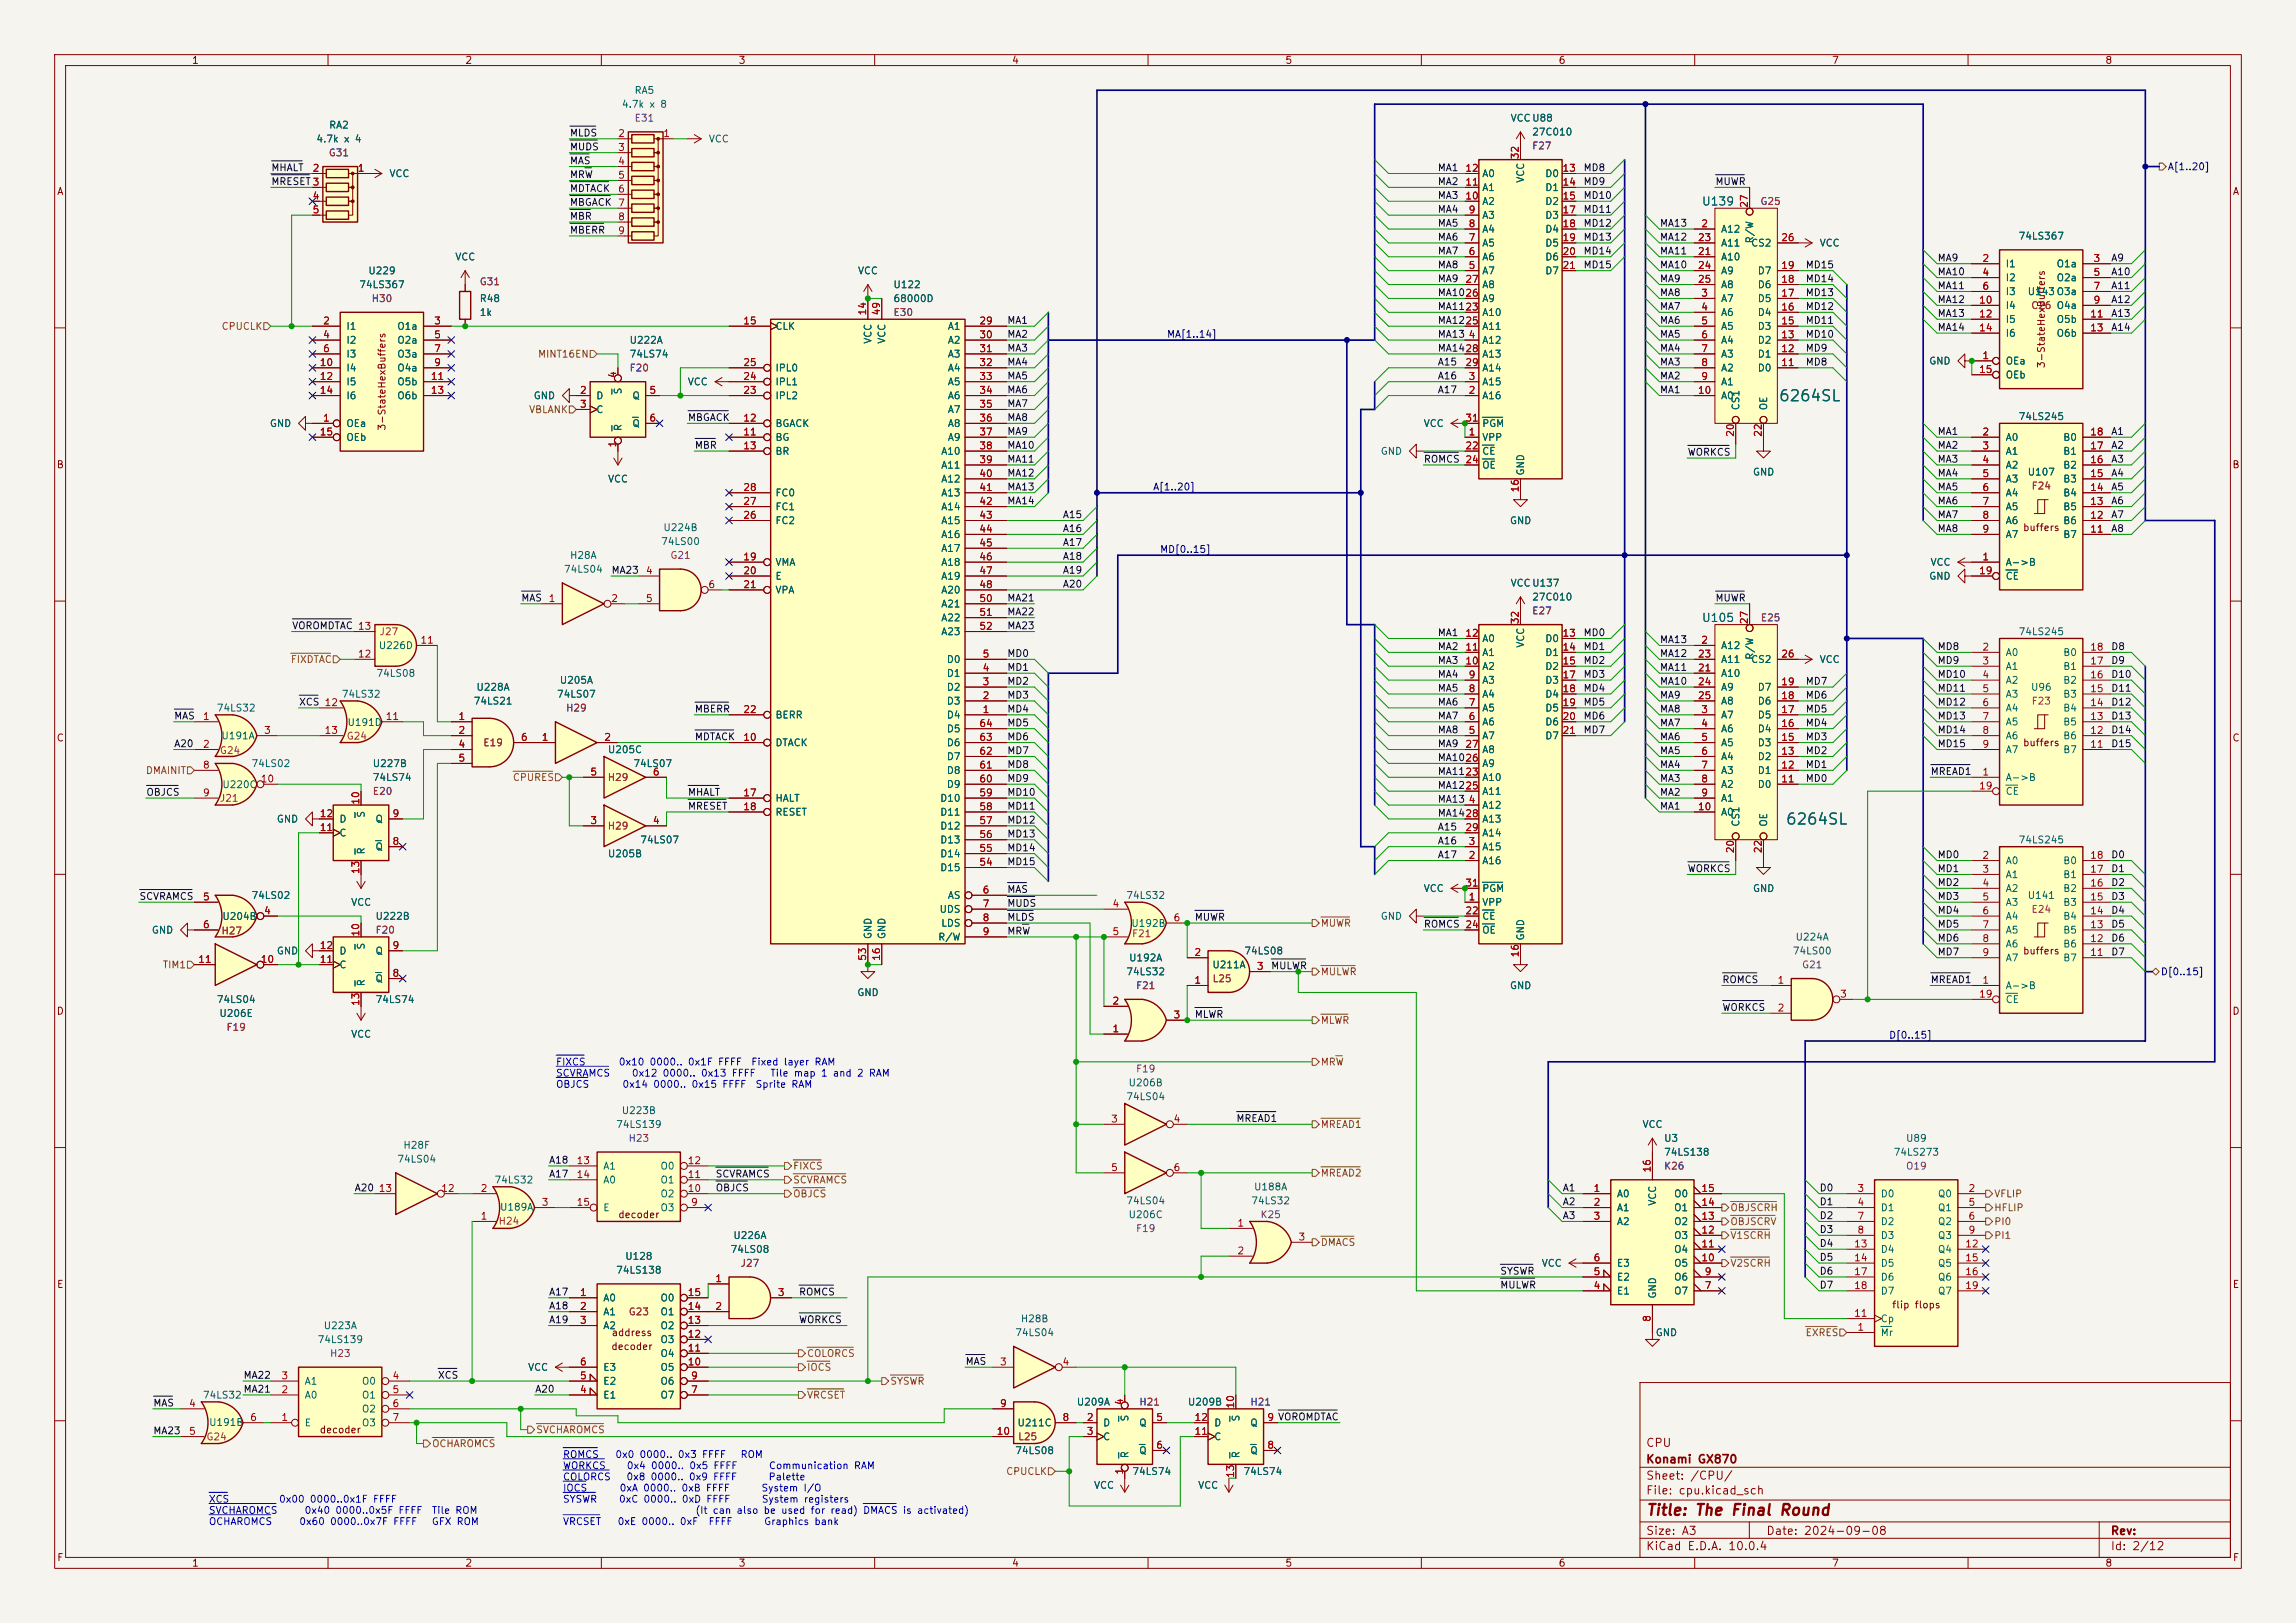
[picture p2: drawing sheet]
<svg xmlns="http://www.w3.org/2000/svg" width="420mm" height="297mm" viewBox="0 0 420 297" stroke-linecap="round" stroke-linejoin="round" font-family="sans-serif">
<defs><g id="words">
<g font-size="2" fill="#006464">
<text x="325.3" y="73.9">6264SL</text>
<text x="326.5" y="151.4">6264SL</text>
</g>
<text font-size="2" fill="#840000" x="301" y="277.8">Title: The Final Round</text>
<g font-size="1.5" fill="#006464">
<text x="311.2" y="38">U139</text>
<text x="311.2" y="114.2">U105</text>
</g>
<g font-size="1.5" fill="#840000">
<text x="301" y="268.1">Konami GX870</text>
<text x="301" y="265.1">CPU</text>
<text x="301" y="273.8">File: cpu.kicad_sch</text>
<text x="301" y="271.1">Sheet: /CPU/</text>
<text x="301" y="281.2">Size: A3</text>
<text x="323" y="281.2">Date: 2024-09-08</text>
<text x="386" y="281.2">Rev:</text>
<text x="301" y="284">KiCad E.D.A. 10.0.4</text>
<text x="386" y="284">Id: 2/12</text>
</g>
<g font-size="1.3" fill="#840000">
<text x="35" y="12">1</text>
<text x="85" y="12">2</text>
<text x="135" y="12">3</text>
<text x="185" y="12">4</text>
<text x="235" y="12">5</text>
<text x="285" y="12">6</text>
<text x="335" y="12">7</text>
<text x="385" y="12">8</text>
<text x="10.3" y="36">A</text>
<text x="408.3" y="36">A</text>
<text x="374.4" y="67.5" transform="rotate(-90 374.4 67.5)">3-StateHexBuffers</text>
<text x="70.8" y="78.9" transform="rotate(-90 70.8 78.9)">3-StateHexBuffers</text>
<text x="10.3" y="86">B</text>
<text x="408.2" y="86">B</text>
<text x="370" y="97.5">buffers</text>
<text x="10.3" y="136">C</text>
<text x="370" y="136.9">buffers</text>
<text x="408.2" y="136">C</text>
<text x="370" y="175">buffers</text>
<text x="10.3" y="186">D</text>
<text x="408.2" y="186">D</text>
<text x="113" y="223.2">decoder</text>
<text x="10.3" y="236">E</text>
<text x="346" y="239.7">flip flops</text>
<text x="408.3" y="236">E</text>
<text x="111.8" y="244.8">address</text>
<text x="111.7" y="247.4">decoder</text>
<text x="58.4" y="262.6">decoder</text>
<text x="10.3" y="286">F</text>
<text x="35" y="287">1</text>
<text x="85" y="287">2</text>
<text x="135" y="287">3</text>
<text x="185" y="287">4</text>
<text x="235" y="287">5</text>
<text x="285" y="287">6</text>
<text x="335" y="287">7</text>
<text x="385" y="287">8</text>
<text x="408.3" y="286">F</text>
</g>
<g font-size="1.3" fill="#006464">
<text x="116" y="17.5">RA5</text>
<text x="60.1" y="23.8">RA2</text>
<text x="113.6" y="20">4.7k x 8</text>
<text x="276.2" y="22.6">VCCU88</text>
<text x="57.8" y="26.4">4.7k x 4</text>
<text x="129.5" y="26.4">VCC</text>
<text x="280.2" y="25.1">27C010</text>
<text x="71.1" y="32.7">VCC</text>
<text x="271" y="35.3">A1</text>
<text x="271" y="32.7">A0</text>
<text x="279.1" y="33.5" transform="rotate(-90 279.1 33.5)">VCC</text>
<text x="282.6" y="32.7">D0</text>
<text x="282.6" y="35.3">D1</text>
<text x="271" y="40.3">A3</text>
<text x="271" y="37.8">A2</text>
<text x="282.6" y="37.8">D2</text>
<text x="282.6" y="40.3">D3</text>
<text x="83.2" y="48">VCC</text>
<text x="271" y="48">A6</text>
<text x="271" y="45.4">A5</text>
<text x="271" y="42.9">A4</text>
<text x="282.6" y="42.9">D4</text>
<text x="282.6" y="45.4">D5</text>
<text x="282.6" y="48">D6</text>
<text x="314.7" y="42.9">A12</text>
<text x="314.7" y="48">A10</text>
<text x="314.7" y="45.4">A11</text>
<text x="320.2" y="45.4">CS2</text>
<text x="321" y="44.6" transform="rotate(-90 321 44.6)">R/W</text>
<text x="332.7" y="45.4">VCC</text>
<text x="369.1" y="44.2">74LS367</text>
<text x="65.6" y="53">74LS367</text>
<text x="67.3" y="50.5">U229</text>
<text x="156.8" y="50.5">VCC</text>
<text x="163.3" y="53">U122</text>
<text x="271" y="50.5">A7</text>
<text x="271" y="53">A8</text>
<text x="282.6" y="50.5">D7</text>
<text x="314.7" y="50.5">A9</text>
<text x="314.7" y="53">A8</text>
<text x="321.4" y="53">D6</text>
<text x="321.4" y="50.5">D7</text>
<text x="366.8" y="49.2">I1</text>
<text x="366.8" y="51.8">I2</text>
<text x="376.1" y="49.2">O1a</text>
<text x="376.1" y="51.8">O2a</text>
<text x="87.6" y="55.6">R48</text>
<text x="87.6" y="58.1">1k</text>
<text x="163.3" y="55.6">68000D</text>
<text x="271" y="58.1">A10</text>
<text x="271" y="55.6">A9</text>
<text x="314.7" y="55.6">A7</text>
<text x="314.7" y="58.1">A6</text>
<text x="321.4" y="58.1">D4</text>
<text x="321.4" y="55.6">D5</text>
<text x="366.8" y="54.3">I3</text>
<text x="366.8" y="56.9">I4</text>
<text x="366.8" y="59.4">I5</text>
<text x="370.8" y="54.3">U143O3a</text>
<text x="376.1" y="59.4">O5b</text>
<text x="63.2" y="60.7">I1</text>
<text x="63.2" y="63.2">I2</text>
<text x="63.2" y="65.7">I3</text>
<text x="72.6" y="60.7">O1a</text>
<text x="72.6" y="63.2">O2a</text>
<text x="72.6" y="65.7">O3a</text>
<text x="115.1" y="63.2">U222A</text>
<text x="115.1" y="65.7">74LS74</text>
<text x="141.7" y="60.7">CLK</text>
<text x="159.7" y="63" transform="rotate(-90 159.7 63)">VCC</text>
<text x="162.3" y="63" transform="rotate(-90 162.3 63)">VCC</text>
<text x="173.3" y="60.7">A1</text>
<text x="173.3" y="63.2">A2</text>
<text x="173.3" y="65.7">A3</text>
<text x="271" y="63.2">A12</text>
<text x="271" y="60.7">A11</text>
<text x="271" y="65.7">A13</text>
<text x="314.7" y="60.7">A5</text>
<text x="314.7" y="63.2">A4</text>
<text x="314.7" y="65.7">A3</text>
<text x="321.4" y="65.7">D1</text>
<text x="321.4" y="63.2">D2</text>
<text x="321.4" y="60.7">D3</text>
<text x="366.8" y="61.9">I6</text>
<text x="376.1" y="61.9">O6b</text>
<text x="63.2" y="68.3">I4</text>
<text x="63.2" y="70.8">I5</text>
<text x="72.6" y="68.3">O4a</text>
<text x="72.6" y="70.8">O5b</text>
<text x="125.7" y="70.8">VCC</text>
<text x="141.7" y="70.8">IPL1</text>
<text x="141.7" y="68.3">IPL0</text>
<text x="173.3" y="68.3">A4</text>
<text x="173.3" y="70.8">A5</text>
<text x="271" y="70.8">A15</text>
<text x="271" y="68.3">A14</text>
<text x="314.7" y="68.3">A2</text>
<text x="314.7" y="70.8">A1</text>
<text x="321.4" y="68.3">D0</text>
<text x="352.8" y="67">GND</text>
<text x="366.8" y="67">OEa</text>
<text x="366.8" y="69.6">OEb</text>
<text x="63.2" y="73.4">I6</text>
<text x="72.6" y="73.4">O6b</text>
<text x="97.5" y="73.4">GND</text>
<text x="109" y="73.4">D</text>
<text x="109" y="75.9">C</text>
<text x="114" y="72.3" transform="rotate(-90 114 72.3)">S</text>
<text x="115.6" y="73.4">Q</text>
<text x="141.7" y="73.4">IPL2</text>
<text x="173.3" y="73.4">A6</text>
<text x="173.3" y="75.9">A7</text>
<text x="271" y="73.4">A16</text>
<text x="314.7" y="73.4">A0</text>
<text x="318.5" y="75.2" transform="rotate(-90 318.5 75.2)">CS1</text>
<text x="323.6" y="75.2" transform="rotate(-90 323.6 75.2)">OE</text>
<text x="369.1" y="77.2">74LS245</text>
<text x="49.3" y="78.4">GND</text>
<text x="63.2" y="78.4">OEa</text>
<text x="63.2" y="81">OEb</text>
<text x="114" y="79" transform="rotate(-90 114 79)">R</text>
<text x="115.6" y="78.4">Q</text>
<text x="141.7" y="81">BG</text>
<text x="141.7" y="78.4">BGACK</text>
<text x="141.7" y="83.5">BR</text>
<text x="172.1" y="83.5">A10</text>
<text x="173.3" y="78.4">A8</text>
<text x="173.3" y="81">A9</text>
<text x="252.5" y="83.5">GND</text>
<text x="260.3" y="78.4">VCC</text>
<text x="271" y="81">VPP</text>
<text x="271" y="83.5">CE</text>
<text x="271" y="78.4">PGM</text>
<text x="366.8" y="81">A0</text>
<text x="366.8" y="83.5">A1</text>
<text x="377.3" y="83.5">B1</text>
<text x="377.3" y="81">B0</text>
<text x="111.1" y="88.6">VCC</text>
<text x="172.1" y="86.1">A11</text>
<text x="172.1" y="88.6">A12</text>
<text x="271" y="86.1">OE</text>
<text x="279.1" y="87.1" transform="rotate(-90 279.1 87.1)">GND</text>
<text x="320.5" y="87.3">GND</text>
<text x="366.8" y="86.1">A2</text>
<text x="366.8" y="88.6">A3</text>
<text x="370.8" y="87.3">U107</text>
<text x="377.3" y="88.6">B3</text>
<text x="377.3" y="86.1">B2</text>
<text x="141.7" y="93.7">FC1</text>
<text x="141.7" y="91.1">FC0</text>
<text x="172.1" y="91.1">A13</text>
<text x="172.1" y="93.7">A14</text>
<text x="366.8" y="91.1">A4</text>
<text x="366.8" y="93.7">A5</text>
<text x="377.3" y="93.7">B5</text>
<text x="377.3" y="91.1">B4</text>
<text x="120.8" y="100">74LS00</text>
<text x="121.2" y="97.5">U224B</text>
<text x="141.7" y="96.2">FC2</text>
<text x="172.1" y="96.2">A15</text>
<text x="172.1" y="98.8">A16</text>
<text x="172.1" y="101.3">A17</text>
<text x="276.1" y="96.2">GND</text>
<text x="366.8" y="96.2">A6</text>
<text x="366.8" y="98.8">A7</text>
<text x="377.3" y="98.8">B7</text>
<text x="377.3" y="96.2">B6</text>
<text x="103" y="105.1">74LS04</text>
<text x="104.2" y="102.6">H28A</text>
<text x="141.7" y="103.8">VMA</text>
<text x="141.7" y="106.4">E</text>
<text x="172.1" y="103.8">A18</text>
<text x="172.1" y="106.4">A19</text>
<text x="276.2" y="107.7">VCCU137</text>
<text x="352.8" y="106.4">GND</text>
<text x="353" y="103.8">VCC</text>
<text x="366.8" y="103.8">A-&gt;B</text>
<text x="366.8" y="106.4">CE</text>
<text x="141.7" y="108.9">VPA</text>
<text x="172.1" y="108.9">A20</text>
<text x="172.1" y="111.5">A21</text>
<text x="280.2" y="110.2">27C010</text>
<text x="69.2" y="119.1">U226D</text>
<text x="172.1" y="114">A22</text>
<text x="172.1" y="116.5">A23</text>
<text x="271" y="117.8">A0</text>
<text x="279.1" y="118.6" transform="rotate(-90 279.1 118.6)">VCC</text>
<text x="282.6" y="117.8">D0</text>
<text x="314.7" y="119.1">A12</text>
<text x="369.1" y="116.5">74LS245</text>
<text x="68.8" y="124.2">74LS08</text>
<text x="102.3" y="125.4">U205A</text>
<text x="173.1" y="124.2">D1</text>
<text x="173.1" y="121.6">D0</text>
<text x="271" y="125.4">A3</text>
<text x="271" y="122.9">A2</text>
<text x="271" y="120.4">A1</text>
<text x="282.6" y="120.4">D1</text>
<text x="282.6" y="122.9">D2</text>
<text x="282.6" y="125.4">D3</text>
<text x="314.7" y="124.2">A10</text>
<text x="314.7" y="121.6">A11</text>
<text x="320.2" y="121.6">CS2</text>
<text x="321" y="120.8" transform="rotate(-90 321 120.8)">R/W</text>
<text x="332.7" y="121.6">VCC</text>
<text x="366.8" y="120.4">A0</text>
<text x="366.8" y="122.9">A1</text>
<text x="366.8" y="125.4">A2</text>
<text x="377.3" y="125.4">B2</text>
<text x="377.3" y="122.9">B1</text>
<text x="377.3" y="120.4">B0</text>
<text x="39.5" y="130.5">74LS32</text>
<text x="62.4" y="128">74LS32</text>
<text x="86.5" y="129.2">74LS21</text>
<text x="87" y="126.7">U228A</text>
<text x="101.8" y="128">74LS07</text>
<text x="141.7" y="131.8">BERR</text>
<text x="173.1" y="131.8">D4</text>
<text x="173.1" y="129.2">D3</text>
<text x="173.1" y="126.7">D2</text>
<text x="271" y="130.5">A5</text>
<text x="271" y="128">A4</text>
<text x="282.6" y="128">D4</text>
<text x="282.6" y="130.5">D5</text>
<text x="314.7" y="131.8">A7</text>
<text x="314.7" y="126.7">A9</text>
<text x="314.7" y="129.2">A8</text>
<text x="321.4" y="131.8">D5</text>
<text x="321.4" y="129.2">D6</text>
<text x="321.4" y="126.7">D7</text>
<text x="366.8" y="128">A3</text>
<text x="366.8" y="130.5">A4</text>
<text x="371.4" y="126.7">U96</text>
<text x="377.3" y="130.5">B4</text>
<text x="377.3" y="128">B3</text>
<text x="40.4" y="135.6">U191A</text>
<text x="63.5" y="133.1">U191D</text>
<text x="141.7" y="136.9">DTACK</text>
<text x="173.1" y="136.9">D6</text>
<text x="173.1" y="134.3">D5</text>
<text x="271" y="135.6">A7</text>
<text x="271" y="133.1">A6</text>
<text x="282.6" y="133.1">D6</text>
<text x="282.6" y="135.6">D7</text>
<text x="314.7" y="134.3">A6</text>
<text x="314.7" y="136.9">A5</text>
<text x="321.4" y="136.9">D3</text>
<text x="321.4" y="134.3">D4</text>
<text x="366.8" y="133.1">A5</text>
<text x="366.8" y="135.6">A6</text>
<text x="377.3" y="135.6">B6</text>
<text x="377.3" y="133.1">B5</text>
<text x="45.9" y="140.7">74LS02</text>
<text x="68.1" y="140.7">U227B</text>
<text x="68.1" y="143.2">74LS74</text>
<text x="111.1" y="138.1">U205C</text>
<text x="115.7" y="140.7">74LS07</text>
<text x="173.1" y="141.9">D8</text>
<text x="173.1" y="139.4">D7</text>
<text x="271" y="143.2">A10</text>
<text x="271" y="140.7">A9</text>
<text x="271" y="138.1">A8</text>
<text x="314.7" y="139.4">A4</text>
<text x="314.7" y="141.9">A3</text>
<text x="321.4" y="141.9">D1</text>
<text x="321.4" y="139.4">D2</text>
<text x="366.8" y="143.2">A-&gt;B</text>
<text x="366.8" y="138.1">A7</text>
<text x="377.3" y="138.1">B7</text>
<text x="40.6" y="144.5">U220C</text>
<text x="67" y="149.7" transform="rotate(-90 67 149.7)">S</text>
<text x="141.7" y="147">HALT</text>
<text x="141.7" y="149.6">RESET</text>
<text x="171.9" y="149.6">D11</text>
<text x="171.9" y="147">D10</text>
<text x="173.1" y="144.5">D9</text>
<text x="271" y="148.3">A12</text>
<text x="271" y="145.8">A11</text>
<text x="314.7" y="144.5">A2</text>
<text x="314.7" y="147">A1</text>
<text x="314.7" y="149.6">A0</text>
<text x="321.4" y="144.5">D0</text>
<text x="366.8" y="145.8">CE</text>
<text x="50.5" y="150.8">GND</text>
<text x="62" y="153.4">C</text>
<text x="62" y="150.8">D</text>
<text x="68.6" y="155.9">Q</text>
<text x="68.6" y="150.8">Q</text>
<text x="117" y="154.6">74LS07</text>
<text x="171.9" y="154.6">D13</text>
<text x="171.9" y="152.1">D12</text>
<text x="271" y="155.9">A15</text>
<text x="271" y="150.8">A13</text>
<text x="271" y="153.4">A14</text>
<text x="318.5" y="151.4" transform="rotate(-90 318.5 151.4)">CS1</text>
<text x="323.6" y="151.4" transform="rotate(-90 323.6 151.4)">OE</text>
<text x="369.1" y="154.6">74LS245</text>
<text x="67" y="156.5" transform="rotate(-90 67 156.5)">R</text>
<text x="111.1" y="157.2">U205B</text>
<text x="171.9" y="159.7">D15</text>
<text x="171.9" y="157.2">D14</text>
<text x="271" y="158.5">A16</text>
<text x="366.8" y="158.5">A0</text>
<text x="366.8" y="161">A1</text>
<text x="377.3" y="161">B1</text>
<text x="377.3" y="158.5">B0</text>
<text x="45.9" y="164.8">74LS02</text>
<text x="64.1" y="166.1">VCC</text>
<text x="171.8" y="167.3">UDS</text>
<text x="173.3" y="164.8">AS</text>
<text x="205.9" y="164.8">74LS32</text>
<text x="260.3" y="163.5">VCC</text>
<text x="271" y="166.1">VPP</text>
<text x="271" y="163.5">PGM</text>
<text x="320.5" y="163.5">GND</text>
<text x="366.8" y="163.5">A2</text>
<text x="366.8" y="166.1">A3</text>
<text x="370.8" y="164.8">U141</text>
<text x="377.3" y="166.1">B3</text>
<text x="377.3" y="163.5">B2</text>
<text x="27.7" y="171.2">GND</text>
<text x="40.6" y="168.6">U204B</text>
<text x="67" y="173.9" transform="rotate(-90 67 173.9)">S</text>
<text x="68.6" y="168.6">U222B</text>
<text x="159.7" y="172" transform="rotate(-90 159.7 172)">GND</text>
<text x="162.3" y="172" transform="rotate(-90 162.3 172)">GND</text>
<text x="171.5" y="172.4">R/W</text>
<text x="172.1" y="169.9">LDS</text>
<text x="206.8" y="169.9">U192B</text>
<text x="252.5" y="168.6">GND</text>
<text x="271" y="168.6">CE</text>
<text x="271" y="171.2">OE</text>
<text x="279.1" y="172.2" transform="rotate(-90 279.1 172.2)">GND</text>
<text x="328.3" y="172.4">U224A</text>
<text x="366.8" y="168.6">A4</text>
<text x="366.8" y="171.2">A5</text>
<text x="366.8" y="173.7">A6</text>
<text x="377.3" y="173.7">B6</text>
<text x="377.3" y="171.2">B5</text>
<text x="377.3" y="168.6">B4</text>
<text x="50.5" y="175">GND</text>
<text x="62" y="177.5">C</text>
<text x="62" y="175">D</text>
<text x="68.6" y="175">Q</text>
<text x="205.9" y="178.8">74LS32</text>
<text x="206.4" y="176.2">U192A</text>
<text x="221.7" y="177.5">U211A</text>
<text x="227.5" y="175">74LS08</text>
<text x="327.8" y="175">74LS00</text>
<text x="366.8" y="176.2">A7</text>
<text x="377.3" y="176.2">B7</text>
<text x="39.5" y="183.9">74LS04</text>
<text x="67" y="180.6" transform="rotate(-90 67 180.6)">R</text>
<text x="68.6" y="180">Q</text>
<text x="68.6" y="183.9">74LS74</text>
<text x="156.7" y="182.6">GND</text>
<text x="276.1" y="181.3">GND</text>
<text x="366.8" y="181.3">A-&gt;B</text>
<text x="366.8" y="183.9">CE</text>
<text x="40" y="186.4">U206E</text>
<text x="64.1" y="190.2">VCC</text>
<text x="205.9" y="201.6">74LS04</text>
<text x="206.3" y="199.1">U206B</text>
<text x="112.6" y="206.7">74LS139</text>
<text x="113.6" y="204.2">U223B</text>
<text x="300.3" y="206.7">VCC</text>
<text x="304.3" y="209.3">U3</text>
<text x="348.5" y="209.3">U89</text>
<text x="72.6" y="213.1">74LS04</text>
<text x="73.7" y="210.5">H28F</text>
<text x="110.2" y="214.3">A1</text>
<text x="120.7" y="214.3">O0</text>
<text x="304.3" y="211.8">74LS138</text>
<text x="346.3" y="211.8">74LS273</text>
<text x="90.3" y="216.9">74LS32</text>
<text x="91.4" y="221.8">U189A</text>
<text x="110.2" y="216.9">A0</text>
<text x="110.2" y="222">E</text>
<text x="120.7" y="222">O3</text>
<text x="120.7" y="219.4">O2</text>
<text x="120.7" y="216.9">O1</text>
<text x="205.9" y="220.7">74LS04</text>
<text x="228.8" y="220.7">74LS32</text>
<text x="229.3" y="218.1">U188A</text>
<text x="295.7" y="219.4">A0</text>
<text x="295.7" y="222">A1</text>
<text x="303.2" y="220.7" transform="rotate(-90 303.2 220.7)">VCC</text>
<text x="306.1" y="222">O1</text>
<text x="306.1" y="219.4">O0</text>
<text x="343.9" y="219.4">D0</text>
<text x="343.9" y="222">D1</text>
<text x="354.4" y="219.4">Q0</text>
<text x="354.4" y="222">Q1</text>
<text x="134" y="227">U226A</text>
<text x="206.3" y="223.2">U206C</text>
<text x="295.7" y="224.5">A2</text>
<text x="306.1" y="227">O3</text>
<text x="306.1" y="224.5">O2</text>
<text x="343.9" y="224.5">D2</text>
<text x="343.9" y="227">D3</text>
<text x="354.4" y="224.5">Q2</text>
<text x="354.4" y="227">Q3</text>
<text x="112.6" y="233.4">74LS138</text>
<text x="114.3" y="230.8">U128</text>
<text x="133.5" y="229.6">74LS08</text>
<text x="281.9" y="232.1">VCC</text>
<text x="295.7" y="232.1">E3</text>
<text x="306.1" y="232.1">O5</text>
<text x="306.1" y="229.6">O4</text>
<text x="343.9" y="229.6">D4</text>
<text x="343.9" y="232.1">D5</text>
<text x="354.4" y="229.6">Q4</text>
<text x="354.4" y="232.1">Q5</text>
<text x="110.2" y="238.5">A0</text>
<text x="120.7" y="238.5">O0</text>
<text x="295.7" y="237.2">E1</text>
<text x="295.7" y="234.7">E2</text>
<text x="303.2" y="237.7" transform="rotate(-90 303.2 237.7)">GND</text>
<text x="306.1" y="237.2">O7</text>
<text x="306.1" y="234.7">O6</text>
<text x="343.9" y="234.7">D6</text>
<text x="343.9" y="237.2">D7</text>
<text x="354.4" y="234.7">Q6</text>
<text x="354.4" y="237.2">Q7</text>
<text x="59.1" y="243.5">U223A</text>
<text x="110.2" y="241">A1</text>
<text x="110.2" y="243.5">A2</text>
<text x="120.7" y="243.5">O2</text>
<text x="120.7" y="241">O1</text>
<text x="185.6" y="244.8">74LS04</text>
<text x="186.6" y="242.3">H28B</text>
<text x="302.8" y="244.8">GND</text>
<text x="343.9" y="244.8">Mr</text>
<text x="343.9" y="242.3">Cp</text>
<text x="58" y="246.1">74LS139</text>
<text x="96.5" y="251.2">VCC</text>
<text x="110.2" y="251.2">E3</text>
<text x="120.7" y="251.2">O5</text>
<text x="120.7" y="248.6">O4</text>
<text x="120.7" y="246.1">O3</text>
<text x="37" y="256.2">74LS32</text>
<text x="55.6" y="256.2">A0</text>
<text x="55.6" y="253.7">A1</text>
<text x="66.1" y="253.7">O0</text>
<text x="66.1" y="256.2">O1</text>
<text x="110.2" y="256.2">E1</text>
<text x="110.2" y="253.7">E2</text>
<text x="120.7" y="256.2">O7</text>
<text x="120.7" y="253.7">O6</text>
<text x="196.9" y="257.5">U209A</text>
<text x="217.2" y="257.5">U209B</text>
<text x="38.1" y="261.2">U191B</text>
<text x="55.6" y="261.3">E</text>
<text x="66.1" y="258.8">O2</text>
<text x="66.1" y="261.3">O3</text>
<text x="186" y="261.3">U211C</text>
<text x="201.7" y="261.3">D</text>
<text x="201.7" y="263.9">C</text>
<text x="206.7" y="260.2" transform="rotate(-90 206.7 260.2)">S</text>
<text x="208.3" y="261.3">Q</text>
<text x="222" y="263.9">C</text>
<text x="222" y="261.3">D</text>
<text x="227" y="260.2" transform="rotate(-90 227 260.2)">S</text>
<text x="228.6" y="261.3">Q</text>
<text x="185.6" y="266.4">74LS08</text>
<text x="206.7" y="267" transform="rotate(-90 206.7 267)">R</text>
<text x="208.3" y="266.4">Q</text>
<text x="227" y="267" transform="rotate(-90 227 267)">R</text>
<text x="228.6" y="266.4">Q</text>
<text x="200" y="272.8">VCC</text>
<text x="207" y="270.2">74LS74</text>
<text x="219.1" y="272.8">VCC</text>
<text x="227.3" y="270.2">74LS74</text>
</g>
<g font-size="1.3" fill="#840084">
<text x="116" y="22.6">E31</text>
<text x="60" y="28.9">G31</text>
<text x="280.2" y="27.6">F27</text>
<text x="321.9" y="37.8">G25</text>
<text x="87.6" y="52.5">G31</text>
<text x="67.9" y="55.6">H30</text>
<text x="163.3" y="58.1">E30</text>
<text x="371.4" y="56.9">C26 O4a</text>
<text x="115.1" y="68.3">F20</text>
<text x="371.5" y="89.9">F24</text>
<text x="122.5" y="102.6">G21</text>
<text x="280.2" y="112.7">E27</text>
<text x="69.3" y="116.5">J27</text>
<text x="322" y="114">E25</text>
<text x="103.4" y="130.5">H29</text>
<text x="371.5" y="129.2">F23</text>
<text x="63.3" y="135.7">G24</text>
<text x="88.3" y="136.9">E19</text>
<text x="40.1" y="138.3">G24</text>
<text x="111.1" y="143.2">H29</text>
<text x="40.1" y="147">J21</text>
<text x="68.1" y="145.8">E20</text>
<text x="111.1" y="152.1">H29</text>
<text x="371.5" y="167.3">E24</text>
<text x="40.4" y="171.3">H27</text>
<text x="68.6" y="171.2">F20</text>
<text x="207" y="171.8">F21</text>
<text x="329.5" y="177.5">G21</text>
<text x="207.7" y="181.3">F21</text>
<text x="221.7" y="180">L25</text>
<text x="41.3" y="188.9">F19</text>
<text x="207.7" y="196.6">F19</text>
<text x="114.9" y="209.3">H23</text>
<text x="304.3" y="214.3">K26</text>
<text x="348.5" y="214.3">O19</text>
<text x="91.1" y="224.4">H24</text>
<text x="207.7" y="225.8">F19</text>
<text x="230.5" y="223.2">K25</text>
<text x="135.4" y="232.1">J27</text>
<text x="114.9" y="241">G23</text>
<text x="60.3" y="248.6">H23</text>
<text x="208.3" y="257.5">H21</text>
<text x="228.6" y="257.5">H21</text>
<text x="37.6" y="263.9">G24</text>
<text x="186.1" y="263.9">L25</text>
</g>
<g font-size="1.3" fill="#0f0f0f">
<text x="104.1" y="25.3">MLDS</text>
<text x="104.1" y="27.8">MUDS</text>
<text x="49.5" y="31.6">MHALT</text>
<text x="49.5" y="34.2">MRESET3</text>
<text x="104.1" y="30.4">MAS</text>
<text x="104.1" y="32.9">MRW</text>
<text x="104.1" y="35.4">MDTACK</text>
<text x="262.9" y="31.6">MA1</text>
<text x="262.9" y="34.2">MA2</text>
<text x="289.6" y="31.6">MD8</text>
<text x="289.6" y="34.2">MD9</text>
<text x="313.7" y="34.2">MUWR</text>
<text x="104.1" y="38">MBGACK</text>
<text x="104.1" y="40.5">MBR</text>
<text x="262.9" y="36.7">MA3</text>
<text x="262.9" y="41.8">MA5</text>
<text x="262.9" y="39.2">MA4</text>
<text x="289.6" y="39.2">MD11</text>
<text x="289.6" y="36.7">MD10</text>
<text x="289.6" y="41.8">MD12</text>
<text x="303.5" y="41.8">MA13</text>
<text x="104.1" y="43.1">MBERR</text>
<text x="262.9" y="44.3">MA6</text>
<text x="262.9" y="46.9">MA7</text>
<text x="289.6" y="44.3">MD13</text>
<text x="289.6" y="46.9">MD14</text>
<text x="303.5" y="44.3">MA12</text>
<text x="303.5" y="46.9">MA11</text>
<text x="262.9" y="51.9">MA9</text>
<text x="262.9" y="49.4">MA8</text>
<text x="289.6" y="49.4">MD15</text>
<text x="303.5" y="49.4">MA10</text>
<text x="303.5" y="51.9">MA9</text>
<text x="330.2" y="51.9">MD14</text>
<text x="330.2" y="49.4">MD15</text>
<text x="354.3" y="48.1">MA9</text>
<text x="354.3" y="53.2">MA11</text>
<text x="354.3" y="50.7">MA10</text>
<text x="386.1" y="50.7">A10</text>
<text x="386.1" y="48.1">A9</text>
<text x="386.1" y="53.2">A11</text>
<text x="184.1" y="59.6">MA1</text>
<text x="262.9" y="54.5">MA1026</text>
<text x="262.9" y="57">MA1123</text>
<text x="262.9" y="59.6">MA1225</text>
<text x="303.5" y="57">MA7</text>
<text x="303.5" y="54.5">MA8</text>
<text x="303.5" y="59.6">MA6</text>
<text x="330.2" y="57">MD12</text>
<text x="330.2" y="59.6">MD11</text>
<text x="330.2" y="54.5">MD13</text>
<text x="354.3" y="55.8">MA12</text>
<text x="354.3" y="58.3">MA13</text>
<text x="386.1" y="55.8">A12</text>
<text x="386.1" y="58.3">A13</text>
<text x="184.1" y="62.1">MA2</text>
<text x="184.1" y="64.6">MA3</text>
<text x="262.9" y="64.6">MA1428</text>
<text x="262.9" y="62.1">MA13</text>
<text x="303.5" y="64.6">MA4</text>
<text x="303.5" y="62.1">MA5</text>
<text x="330.2" y="62.1">MD10</text>
<text x="330.2" y="64.6">MD9</text>
<text x="354.3" y="60.8">MA14</text>
<text x="386.1" y="60.8">A14</text>
<text x="184.1" y="67.2">MA4</text>
<text x="184.1" y="69.7">MA5</text>
<text x="262.9" y="67.2">A15</text>
<text x="262.9" y="69.7">A16</text>
<text x="303.5" y="67.2">MA3</text>
<text x="303.5" y="69.7">MA2</text>
<text x="330.2" y="67.2">MD8</text>
<text x="125.7" y="77.3">MBGACK</text>
<text x="184.1" y="77.3">MA8</text>
<text x="184.1" y="74.8">MA7</text>
<text x="184.1" y="72.3">MA6</text>
<text x="262.9" y="72.3">A17</text>
<text x="303.5" y="72.3">MA1</text>
<text x="127" y="82.4">MBR</text>
<text x="184.1" y="82.4">MA10</text>
<text x="184.1" y="79.9">MA9</text>
<text x="308.6" y="83.7">WORKCS</text>
<text x="354.3" y="79.9">MA1</text>
<text x="354.3" y="82.4">MA2</text>
<text x="386.1" y="82.4">A2</text>
<text x="386.1" y="79.9">A1</text>
<text x="184.1" y="87.5">MA12</text>
<text x="184.1" y="85">MA11</text>
<text x="260.3" y="85">ROMCS 24</text>
<text x="354.3" y="85">MA3</text>
<text x="354.3" y="87.5">MA4</text>
<text x="386.1" y="87.5">A4</text>
<text x="386.1" y="85">A3</text>
<text x="184.1" y="90">MA13</text>
<text x="184.1" y="92.6">MA14</text>
<text x="194.3" y="95.1">A15</text>
<text x="354.3" y="92.6">MA6</text>
<text x="354.3" y="95.1">MA7</text>
<text x="354.3" y="90">MA5</text>
<text x="386.1" y="92.6">A6</text>
<text x="386.1" y="95.1">A7</text>
<text x="386.1" y="90">A5</text>
<text x="194.3" y="100.2">A17</text>
<text x="194.3" y="97.7">A16</text>
<text x="354.3" y="97.7">MA8</text>
<text x="386.1" y="97.7">A8</text>
<text x="111.8" y="105.3">MA23</text>
<text x="194.3" y="107.8">A20</text>
<text x="194.3" y="102.7">A18</text>
<text x="194.3" y="105.3">A19</text>
<text x="95.2" y="110.4">MAS</text>
<text x="184.1" y="110.4">MA21</text>
<text x="184.1" y="112.9">MA22</text>
<text x="313.7" y="110.4">MUWR</text>
<text x="53.3" y="115.4">VOROMDTAC 13</text>
<text x="184.1" y="115.4">MA23</text>
<text x="262.9" y="116.7">MA1</text>
<text x="262.9" y="119.3">MA2</text>
<text x="289.6" y="119.3">MD1</text>
<text x="289.6" y="116.7">MD0</text>
<text x="303.5" y="118">MA13</text>
<text x="354.3" y="119.3">MD8</text>
<text x="386.1" y="119.3">D8</text>
<text x="184.1" y="123.1">MD1</text>
<text x="184.1" y="125.6">MD2</text>
<text x="184.1" y="120.5">MD0</text>
<text x="262.9" y="124.3">MA4</text>
<text x="262.9" y="121.8">MA3</text>
<text x="289.6" y="124.3">MD3</text>
<text x="289.6" y="121.8">MD2</text>
<text x="303.5" y="123.1">MA11</text>
<text x="303.5" y="120.5">MA12</text>
<text x="303.5" y="125.6">MA10</text>
<text x="330.2" y="125.6">MD7</text>
<text x="354.3" y="121.8">MD9</text>
<text x="354.3" y="124.3">MD10</text>
<text x="386.1" y="124.3">D10</text>
<text x="386.1" y="121.8">D9</text>
<text x="31.7" y="132">MAS</text>
<text x="54.6" y="129.4">XCS 12</text>
<text x="127" y="130.7">MBERR</text>
<text x="184.1" y="130.7">MD4</text>
<text x="184.1" y="128.1">MD3</text>
<text x="262.9" y="132">MA7</text>
<text x="262.9" y="126.9">MA5</text>
<text x="262.9" y="129.4">MA6</text>
<text x="289.6" y="132">MD6</text>
<text x="289.6" y="129.4">MD5</text>
<text x="289.6" y="126.9">MD4</text>
<text x="303.5" y="128.1">MA9</text>
<text x="303.5" y="130.7">MA8</text>
<text x="330.2" y="130.7">MD5</text>
<text x="330.2" y="128.1">MD6</text>
<text x="354.3" y="129.4">MD12</text>
<text x="354.3" y="132">MD13</text>
<text x="354.3" y="126.9">MD11</text>
<text x="386.1" y="126.9">D11</text>
<text x="386.1" y="129.4">D12</text>
<text x="386.1" y="132">D13</text>
<text x="31.7" y="137">A20</text>
<text x="127" y="135.8">MDTACK</text>
<text x="184.1" y="133.2">MD5</text>
<text x="184.1" y="135.8">MD6</text>
<text x="262.9" y="137">MA9</text>
<text x="262.9" y="134.5">MA8</text>
<text x="289.6" y="134.5">MD7</text>
<text x="303.5" y="135.8">MA6</text>
<text x="303.5" y="133.2">MA7</text>
<text x="330.2" y="133.2">MD4</text>
<text x="330.2" y="135.8">MD3</text>
<text x="354.3" y="134.5">MD14</text>
<text x="354.3" y="137">MD15</text>
<text x="386.1" y="137">D15</text>
<text x="386.1" y="134.5">D14</text>
<text x="184.1" y="138.3">MD7</text>
<text x="184.1" y="143.4">MD9</text>
<text x="184.1" y="140.8">MD8</text>
<text x="262.9" y="142.1">MA1123</text>
<text x="262.9" y="139.6">MA1026</text>
<text x="303.5" y="138.3">MA5</text>
<text x="303.5" y="140.8">MA4</text>
<text x="303.5" y="143.4">MA3</text>
<text x="330.2" y="138.3">MD2</text>
<text x="330.2" y="140.8">MD1</text>
<text x="330.2" y="143.4">MD0</text>
<text x="353.1" y="142.1">MREAD1</text>
<text x="26.7" y="145.9">OBJCS</text>
<text x="125.7" y="148.5">MRESET</text>
<text x="125.7" y="145.9">MHALT</text>
<text x="184.1" y="148.5">MD11</text>
<text x="184.1" y="145.9">MD10</text>
<text x="262.9" y="149.7">MA1428</text>
<text x="262.9" y="144.7">MA1225</text>
<text x="262.9" y="147.2">MA13</text>
<text x="303.5" y="148.5">MA1</text>
<text x="303.5" y="145.9">MA2</text>
<text x="184.1" y="151">MD12</text>
<text x="184.1" y="153.5">MD13</text>
<text x="262.9" y="152.3">A15</text>
<text x="262.9" y="154.8">A16</text>
<text x="184.1" y="158.6">MD15</text>
<text x="184.1" y="156.1">MD14</text>
<text x="262.9" y="157.4">A17</text>
<text x="308.6" y="159.9">WORKCS</text>
<text x="354.3" y="157.4">MD0</text>
<text x="354.3" y="159.9">MD1</text>
<text x="386.1" y="159.9">D1</text>
<text x="386.1" y="157.4">D0</text>
<text x="25.4" y="165">SCVRAMCS</text>
<text x="184.1" y="163.7">MAS</text>
<text x="184.1" y="166.2">MUDS</text>
<text x="354.3" y="165">MD3</text>
<text x="354.3" y="162.4">MD2</text>
<text x="354.3" y="167.5">MD4</text>
<text x="386.1" y="162.4">D2</text>
<text x="386.1" y="165">D3</text>
<text x="386.1" y="167.5">D4</text>
<text x="184.1" y="168.8">MLDS</text>
<text x="184.1" y="171.3">MRW</text>
<text x="218.4" y="168.8">MUWR</text>
<text x="260.3" y="170.1">ROMCS 24</text>
<text x="354.3" y="170.1">MD5</text>
<text x="354.3" y="172.6">MD6</text>
<text x="386.1" y="172.6">D6</text>
<text x="386.1" y="170.1">D5</text>
<text x="232.4" y="177.7">MULWR</text>
<text x="354.3" y="175.1">MD7</text>
<text x="386.1" y="175.1">D7</text>
<text x="315" y="180.2">ROMCS</text>
<text x="315" y="185.3">WORKCS</text>
<text x="353.1" y="180.2">MREAD1</text>
<text x="218.4" y="186.6">MLWR</text>
<text x="226.1" y="205.6">MREAD1</text>
<text x="100.3" y="213.2">A18</text>
<text x="100.3" y="215.8">A17</text>
<text x="130.8" y="215.8">SCVRAMCS</text>
<text x="64.8" y="218.3">A20</text>
<text x="130.8" y="218.3">OBJCS</text>
<text x="285.8" y="218.3">A1</text>
<text x="285.8" y="220.9">A2</text>
<text x="332.7" y="218.3">D0</text>
<text x="332.7" y="220.9">D1</text>
<text x="285.8" y="223.4">A3</text>
<text x="332.7" y="225.9">D3</text>
<text x="332.7" y="223.4">D2</text>
<text x="274.3" y="233.6">SYSWR</text>
<text x="332.7" y="233.6">D6</text>
<text x="332.7" y="231">D5</text>
<text x="332.7" y="228.5">D4</text>
<text x="100.3" y="237.4">A17</text>
<text x="100.3" y="239.9">A18</text>
<text x="146" y="237.4">ROMCS</text>
<text x="274.3" y="236.1">MULWR</text>
<text x="332.7" y="236.1">D7</text>
<text x="100.3" y="242.4">A19</text>
<text x="146" y="242.4">WORKCS</text>
<text x="176.5" y="250.1">MAS</text>
<text x="27.9" y="257.7">MAS</text>
<text x="44.4" y="255.1">MA21</text>
<text x="44.4" y="252.6">MA22</text>
<text x="80" y="252.6">XCS</text>
<text x="97.8" y="255.1">A20</text>
<text x="27.9" y="262.8">MA23</text>
</g>
<g font-size="1.3" fill="#a90000">
<text x="113" y="25.4">2</text>
<text x="113" y="27.9">3</text>
<text x="121.2" y="25.4">1</text>
<text x="278.1" y="29.3" transform="rotate(-90 278.1 29.3)">32</text>
<text x="57.1" y="31.7">2</text>
<text x="57.1" y="34.3">3</text>
<text x="65.3" y="31.7">1</text>
<text x="113" y="30.5">4</text>
<text x="113" y="33">5</text>
<text x="113" y="35.5">6</text>
<text x="267.9" y="34.3">11</text>
<text x="267.9" y="31.7">12</text>
<text x="285.7" y="31.7">13</text>
<text x="285.7" y="34.3">14</text>
<text x="57.1" y="36.8">4</text>
<text x="57.1" y="39.3">5</text>
<text x="113" y="38.1">7</text>
<text x="113" y="40.6">8</text>
<text x="267.9" y="36.8">10</text>
<text x="268.5" y="41.9">8</text>
<text x="268.5" y="39.3">9</text>
<text x="285.7" y="36.8">15</text>
<text x="285.7" y="39.3">17</text>
<text x="285.7" y="41.9">18</text>
<text x="311.1" y="41.9">2</text>
<text x="320" y="38.1" transform="rotate(-90 320 38.1)">27</text>
<text x="113" y="43.2">9</text>
<text x="268.5" y="47">6</text>
<text x="268.5" y="44.4">7</text>
<text x="285.7" y="44.4">19</text>
<text x="285.7" y="47">20</text>
<text x="310.5" y="47">21</text>
<text x="310.5" y="44.4">23</text>
<text x="325.7" y="44.4">26</text>
<text x="267.9" y="52">27</text>
<text x="268.5" y="49.5">5</text>
<text x="285.7" y="49.5">21</text>
<text x="310.5" y="49.5">24</text>
<text x="310.5" y="52">25</text>
<text x="325.7" y="52">18</text>
<text x="325.7" y="49.5">19</text>
<text x="362.5" y="48.2">2</text>
<text x="362.5" y="50.8">4</text>
<text x="362.5" y="53.3">6</text>
<text x="382.8" y="48.2">3</text>
<text x="382.8" y="50.8">5</text>
<text x="382.8" y="53.3">7</text>
<text x="59" y="59.7">2</text>
<text x="79.3" y="59.7">3</text>
<text x="135.8" y="59.7">15</text>
<text x="158.7" y="57.8" transform="rotate(-90 158.7 57.8)">14</text>
<text x="161.3" y="57.8" transform="rotate(-90 161.3 57.8)">49</text>
<text x="179" y="59.7">29</text>
<text x="267.9" y="57.1">23</text>
<text x="267.9" y="59.7">25</text>
<text x="267.9" y="54.6">26</text>
<text x="311.1" y="54.6">3</text>
<text x="311.1" y="57.1">4</text>
<text x="311.1" y="59.7">5</text>
<text x="325.7" y="59.7">15</text>
<text x="325.7" y="57.1">16</text>
<text x="325.7" y="54.6">17</text>
<text x="361.9" y="55.9">10</text>
<text x="361.9" y="58.4">12</text>
<text x="382.2" y="58.4">11</text>
<text x="382.8" y="55.9">9</text>
<text x="59" y="62.2">4</text>
<text x="59" y="64.7">6</text>
<text x="79.3" y="62.2">5</text>
<text x="79.3" y="64.7">7</text>
<text x="179" y="62.2">30</text>
<text x="179" y="64.7">31</text>
<text x="267.9" y="64.7">28</text>
<text x="268.5" y="62.2">4</text>
<text x="311.1" y="62.2">6</text>
<text x="311.1" y="64.7">7</text>
<text x="325.7" y="64.7">12</text>
<text x="325.7" y="62.2">13</text>
<text x="361.9" y="60.9">14</text>
<text x="382.2" y="60.9">13</text>
<text x="58.4" y="67.3">10</text>
<text x="58.4" y="69.8">12</text>
<text x="78.7" y="69.8">11</text>
<text x="79.3" y="67.3">9</text>
<text x="113" y="69.3" transform="rotate(-90 113 69.3)">4</text>
<text x="135.8" y="69.8">24</text>
<text x="135.8" y="67.3">25</text>
<text x="179" y="67.3">32</text>
<text x="179" y="69.8">33</text>
<text x="267.9" y="67.3">29</text>
<text x="268.5" y="69.8">3</text>
<text x="311.1" y="67.3">8</text>
<text x="311.1" y="69.8">9</text>
<text x="325.7" y="67.3">11</text>
<text x="361.9" y="68.6">15</text>
<text x="362.5" y="66">1</text>
<text x="58.4" y="72.4">14</text>
<text x="59" y="77.4">1</text>
<text x="78.7" y="72.4">13</text>
<text x="106" y="72.4">2</text>
<text x="106" y="74.9">3</text>
<text x="118.7" y="72.4">5</text>
<text x="118.7" y="77.4">6</text>
<text x="135.8" y="77.4">12</text>
<text x="135.8" y="72.4">23</text>
<text x="179" y="72.4">34</text>
<text x="179" y="74.9">35</text>
<text x="179" y="77.4">36</text>
<text x="267.9" y="77.4">31</text>
<text x="268.5" y="72.4">2</text>
<text x="310.5" y="72.4">10</text>
<text x="58.4" y="80">15</text>
<text x="113" y="82" transform="rotate(-90 113 82)">1</text>
<text x="135.8" y="80">11</text>
<text x="135.8" y="82.5">13</text>
<text x="179" y="80">37</text>
<text x="179" y="82.5">38</text>
<text x="267.9" y="82.5">22</text>
<text x="268.5" y="80">1</text>
<text x="317.5" y="80.1" transform="rotate(-90 317.5 80.1)">20</text>
<text x="322.6" y="80.1" transform="rotate(-90 322.6 80.1)">22</text>
<text x="362.5" y="80">2</text>
<text x="362.5" y="82.5">3</text>
<text x="382.2" y="82.5">17</text>
<text x="382.2" y="80">18</text>
<text x="179" y="85.1">39</text>
<text x="179" y="87.6">40</text>
<text x="267.9" y="85.1">24</text>
<text x="362.5" y="85.1">4</text>
<text x="362.5" y="87.6">5</text>
<text x="382.2" y="87.6">15</text>
<text x="382.2" y="85.1">16</text>
<text x="135.8" y="95.2">26</text>
<text x="135.8" y="92.7">27</text>
<text x="135.8" y="90.1">28</text>
<text x="179" y="90.1">41</text>
<text x="179" y="92.7">42</text>
<text x="179" y="95.2">43</text>
<text x="278.1" y="90.2" transform="rotate(-90 278.1 90.2)">16</text>
<text x="362.5" y="90.1">6</text>
<text x="362.5" y="92.7">7</text>
<text x="362.5" y="95.2">8</text>
<text x="382.2" y="95.2">12</text>
<text x="382.2" y="92.7">13</text>
<text x="382.2" y="90.1">14</text>
<text x="179" y="97.8">44</text>
<text x="179" y="100.3">45</text>
<text x="362.5" y="97.8">9</text>
<text x="382.2" y="97.8">11</text>
<text x="118" y="105.4">4</text>
<text x="129.5" y="107.9">6</text>
<text x="135.8" y="102.8">19</text>
<text x="135.8" y="105.4">20</text>
<text x="135.8" y="107.9">21</text>
<text x="179" y="102.8">46</text>
<text x="179" y="105.4">47</text>
<text x="179" y="107.9">48</text>
<text x="361.9" y="105.4">19</text>
<text x="362.5" y="102.8">1</text>
<text x="100.3" y="110.5">1</text>
<text x="111.7" y="110.5">2</text>
<text x="118" y="110.5">5</text>
<text x="179" y="110.5">50</text>
<text x="179" y="113">51</text>
<text x="76.8" y="118.1">11</text>
<text x="179" y="115.5">52</text>
<text x="267.9" y="119.4">11</text>
<text x="267.9" y="116.8">12</text>
<text x="278.1" y="114.3" transform="rotate(-90 278.1 114.3)">32</text>
<text x="285.7" y="116.8">13</text>
<text x="285.7" y="119.4">14</text>
<text x="311.1" y="118.1">2</text>
<text x="320" y="114.3" transform="rotate(-90 320 114.3)">27</text>
<text x="362.5" y="119.4">2</text>
<text x="382.2" y="119.4">18</text>
<text x="65.4" y="120.6">12</text>
<text x="179.6" y="125.7">3</text>
<text x="179.6" y="123.2">4</text>
<text x="179.6" y="120.6">5</text>
<text x="267.9" y="121.9">10</text>
<text x="268.5" y="124.4">9</text>
<text x="285.7" y="121.9">15</text>
<text x="285.7" y="124.4">17</text>
<text x="310.5" y="123.2">21</text>
<text x="310.5" y="120.6">23</text>
<text x="310.5" y="125.7">24</text>
<text x="325.7" y="125.7">19</text>
<text x="325.7" y="120.6">26</text>
<text x="362.5" y="121.9">3</text>
<text x="362.5" y="124.4">4</text>
<text x="382.2" y="124.4">16</text>
<text x="382.2" y="121.9">17</text>
<text x="135.8" y="130.8">22</text>
<text x="179.6" y="130.8">1</text>
<text x="179.6" y="128.2">2</text>
<text x="268.5" y="129.5">7</text>
<text x="268.5" y="127">8</text>
<text x="285.7" y="127">18</text>
<text x="285.7" y="129.5">19</text>
<text x="310.5" y="128.2">25</text>
<text x="311.1" y="130.8">3</text>
<text x="325.7" y="130.8">17</text>
<text x="325.7" y="128.2">18</text>
<text x="362.5" y="127">5</text>
<text x="362.5" y="129.5">6</text>
<text x="382.2" y="129.5">14</text>
<text x="382.2" y="127">15</text>
<text x="37" y="132.1">1</text>
<text x="37" y="137.1">2</text>
<text x="48.2" y="134.6">3</text>
<text x="59.3" y="134.6">13</text>
<text x="70.4" y="132.1">11</text>
<text x="83.7" y="132.1">1</text>
<text x="83.7" y="134.6">2</text>
<text x="83.7" y="137.1">4</text>
<text x="95.2" y="135.9">6</text>
<text x="99" y="135.9">1</text>
<text x="110.4" y="135.9">2</text>
<text x="135.8" y="135.9">10</text>
<text x="179" y="135.9">63</text>
<text x="179" y="133.3">64</text>
<text x="267.9" y="137.1">27</text>
<text x="268.5" y="134.6">5</text>
<text x="268.5" y="132.1">6</text>
<text x="285.7" y="132.1">20</text>
<text x="285.7" y="134.6">21</text>
<text x="311.1" y="133.3">4</text>
<text x="311.1" y="135.9">5</text>
<text x="325.7" y="135.9">15</text>
<text x="325.7" y="133.3">16</text>
<text x="362.5" y="132.1">7</text>
<text x="362.5" y="134.6">8</text>
<text x="362.5" y="137.1">9</text>
<text x="382.2" y="137.1">11</text>
<text x="382.2" y="134.6">12</text>
<text x="382.2" y="132.1">13</text>
<text x="37" y="140.9">8</text>
<text x="47.6" y="143.5">10</text>
<text x="83.7" y="139.7">5</text>
<text x="107.9" y="142.2">5</text>
<text x="119.3" y="142.2">6</text>
<text x="179" y="143.5">60</text>
<text x="179" y="140.9">61</text>
<text x="179" y="138.4">62</text>
<text x="267.9" y="142.2">23</text>
<text x="267.9" y="139.7">26</text>
<text x="311.1" y="138.4">6</text>
<text x="311.1" y="140.9">7</text>
<text x="311.1" y="143.5">8</text>
<text x="325.7" y="143.5">11</text>
<text x="325.7" y="140.9">12</text>
<text x="325.7" y="138.4">13</text>
<text x="362.5" y="142.2">1</text>
<text x="37" y="146">9</text>
<text x="58.4" y="149.8">12</text>
<text x="66" y="147.4" transform="rotate(-90 66 147.4)">10</text>
<text x="71.7" y="149.8">9</text>
<text x="135.8" y="146">17</text>
<text x="135.8" y="148.6">18</text>
<text x="179" y="148.6">58</text>
<text x="179" y="146">59</text>
<text x="267.9" y="144.8">25</text>
<text x="267.9" y="149.8">28</text>
<text x="268.5" y="147.3">4</text>
<text x="310.5" y="148.6">10</text>
<text x="311.1" y="146">9</text>
<text x="361.9" y="144.8">19</text>
<text x="58.4" y="152.4">11</text>
<text x="71.7" y="154.9">8</text>
<text x="107.9" y="151.1">3</text>
<text x="119.3" y="151.1">4</text>
<text x="179" y="153.6">56</text>
<text x="179" y="151.1">57</text>
<text x="267.9" y="152.4">29</text>
<text x="268.5" y="154.9">3</text>
<text x="66" y="160.1" transform="rotate(-90 66 160.1)">13</text>
<text x="179" y="158.7">54</text>
<text x="179" y="156.2">55</text>
<text x="268.5" y="157.5">2</text>
<text x="317.5" y="156.3" transform="rotate(-90 317.5 156.3)">20</text>
<text x="322.6" y="156.3" transform="rotate(-90 322.6 156.3)">22</text>
<text x="362.5" y="157.5">2</text>
<text x="362.5" y="160">3</text>
<text x="382.2" y="160">17</text>
<text x="382.2" y="157.5">18</text>
<text x="37" y="165.1">5</text>
<text x="48.2" y="167.6">4</text>
<text x="179.6" y="163.8">6</text>
<text x="179.6" y="166.3">7</text>
<text x="203.4" y="166.3">4</text>
<text x="267.9" y="167.6">22</text>
<text x="267.9" y="162.5">31</text>
<text x="268.5" y="165.1">1</text>
<text x="362.5" y="162.5">4</text>
<text x="362.5" y="165.1">5</text>
<text x="362.5" y="167.6">6</text>
<text x="382.2" y="167.6">14</text>
<text x="382.2" y="165.1">15</text>
<text x="382.2" y="162.5">16</text>
<text x="37" y="170.2">6</text>
<text x="58.4" y="174">12</text>
<text x="66" y="171.5" transform="rotate(-90 66 171.5)">10</text>
<text x="71.7" y="174">9</text>
<text x="179.6" y="168.9">8</text>
<text x="179.6" y="171.4">9</text>
<text x="203.4" y="171.4">5</text>
<text x="214.6" y="168.9">6</text>
<text x="267.9" y="170.2">24</text>
<text x="362.5" y="170.2">7</text>
<text x="362.5" y="172.7">8</text>
<text x="382.2" y="172.7">12</text>
<text x="382.2" y="170.2">13</text>
<text x="36.2" y="176.5">11</text>
<text x="47.6" y="176.5">10</text>
<text x="58.4" y="176.5">11</text>
<text x="71.7" y="179">8</text>
<text x="158.7" y="175.9" transform="rotate(-90 158.7 175.9)">53</text>
<text x="161.3" y="175.9" transform="rotate(-90 161.3 175.9)">16</text>
<text x="218.4" y="175.2">2</text>
<text x="229.8" y="177.8">3</text>
<text x="278.1" y="175.3" transform="rotate(-90 278.1 175.3)">16</text>
<text x="362.5" y="175.2">9</text>
<text x="382.2" y="175.2">11</text>
<text x="66" y="184.2" transform="rotate(-90 66 184.2)">13</text>
<text x="203.4" y="184.1">2</text>
<text x="218.4" y="180.3">1</text>
<text x="325" y="180.3">1</text>
<text x="325" y="185.4">2</text>
<text x="336.5" y="182.9">3</text>
<text x="361.9" y="182.9">19</text>
<text x="362.5" y="180.3">1</text>
<text x="203.4" y="189.2">1</text>
<text x="214.6" y="186.7">3</text>
<text x="203.1" y="205.7">3</text>
<text x="214.6" y="205.7">4</text>
<text x="105.4" y="213.3">13</text>
<text x="105.4" y="215.9">14</text>
<text x="125.7" y="215.9">11</text>
<text x="125.7" y="213.3">12</text>
<text x="203.1" y="214.6">5</text>
<text x="214.6" y="214.6">6</text>
<text x="302.2" y="214.7" transform="rotate(-90 302.2 214.7)">16</text>
<text x="69.2" y="218.4">13</text>
<text x="80.6" y="218.4">12</text>
<text x="87.8" y="218.4">2</text>
<text x="99" y="221">3</text>
<text x="105.4" y="221">15</text>
<text x="125.7" y="218.4">10</text>
<text x="126.3" y="221">9</text>
<text x="291.4" y="218.4">1</text>
<text x="291.4" y="221">2</text>
<text x="311.1" y="221">14</text>
<text x="311.1" y="218.4">15</text>
<text x="339.7" y="218.4">3</text>
<text x="339.7" y="221">4</text>
<text x="360" y="218.4">2</text>
<text x="360" y="221">5</text>
<text x="87.8" y="223.5">1</text>
<text x="226.2" y="224.8">1</text>
<text x="237.4" y="227.3">3</text>
<text x="291.4" y="223.5">3</text>
<text x="311.1" y="226">12</text>
<text x="311.1" y="223.5">13</text>
<text x="339.7" y="223.5">7</text>
<text x="339.7" y="226">8</text>
<text x="360" y="223.5">6</text>
<text x="360" y="226">9</text>
<text x="226.2" y="229.8">2</text>
<text x="291.4" y="233.7">5</text>
<text x="291.4" y="231.1">6</text>
<text x="311.1" y="231.1">10</text>
<text x="311.1" y="228.6">11</text>
<text x="311.7" y="233.7">9</text>
<text x="339" y="228.6">13</text>
<text x="339" y="231.1">14</text>
<text x="339" y="233.7">17</text>
<text x="359.4" y="228.6">12</text>
<text x="359.4" y="231.1">15</text>
<text x="359.4" y="233.7">16</text>
<text x="106" y="237.5">1</text>
<text x="125.7" y="237.5">15</text>
<text x="130.7" y="234.9">1</text>
<text x="142.2" y="237.5">3</text>
<text x="291.4" y="236.2">4</text>
<text x="311.7" y="236.2">7</text>
<text x="339" y="236.2">18</text>
<text x="359.4" y="236.2">19</text>
<text x="106" y="240">2</text>
<text x="106" y="242.5">3</text>
<text x="125.7" y="245.1">12</text>
<text x="125.7" y="242.5">13</text>
<text x="125.7" y="240">14</text>
<text x="130.7" y="240">2</text>
<text x="302.2" y="242" transform="rotate(-90 302.2 242)">8</text>
<text x="339" y="241.3">11</text>
<text x="339.7" y="243.8">1</text>
<text x="106" y="250.2">6</text>
<text x="125.7" y="250.2">10</text>
<text x="125.7" y="247.6">11</text>
<text x="182.8" y="250.2">3</text>
<text x="194.2" y="250.2">4</text>
<text x="34.5" y="257.8">4</text>
<text x="51.4" y="255.2">2</text>
<text x="51.4" y="252.7">3</text>
<text x="71.7" y="252.7">4</text>
<text x="71.7" y="255.2">5</text>
<text x="71.7" y="257.8">6</text>
<text x="106" y="255.2">4</text>
<text x="106" y="252.7">5</text>
<text x="126.3" y="255.2">7</text>
<text x="126.3" y="252.7">9</text>
<text x="182.8" y="257.8">9</text>
<text x="205.7" y="257.2" transform="rotate(-90 205.7 257.2)">4</text>
<text x="226" y="257.9" transform="rotate(-90 226 257.9)">10</text>
<text x="34.5" y="262.9">5</text>
<text x="45.6" y="260.3">6</text>
<text x="51.4" y="260.3">1</text>
<text x="71.7" y="260.3">7</text>
<text x="182.2" y="262.9">10</text>
<text x="194.2" y="260.3">8</text>
<text x="198.7" y="260.3">2</text>
<text x="198.7" y="262.9">3</text>
<text x="211.4" y="260.3">5</text>
<text x="218.4" y="262.9">11</text>
<text x="218.4" y="260.3">12</text>
<text x="231.7" y="260.3">9 VOROMDTAC</text>
<text x="231.7" y="260.3">9</text>
<text x="205.7" y="269.9" transform="rotate(-90 205.7 269.9)">1</text>
<text x="211.4" y="265.4">6</text>
<text x="231.7" y="265.4">8</text>
<text x="226" y="270.6" transform="rotate(-90 226 270.6)">13</text>
</g>
<g font-size="1.3" fill="#000084">
<text x="396.4" y="31.5">A[1..20]</text>
<text x="213.4" y="62.1">MA[1..14]</text>
<text x="210.8" y="90">A[1..20]</text>
<text x="212.1" y="101.5">MD[0..15]</text>
<text x="395.2" y="178.8">D[0..15]</text>
<text x="345.4" y="190.4">D[0..15]</text>
</g>
<g font-size="1.3" fill="#725600">
<text x="40.4" y="60.7">CPUCLK</text>
<text x="98.3" y="65.7">MINT16EN</text>
<text x="96.7" y="75.9">VBLANK</text>
<text x="53.1" y="121.6">FIXDTAC</text>
<text x="26.6" y="141.9">DMAINIT</text>
<text x="93.7" y="143.2">CPURES</text>
<text x="241.5" y="169.9">MUWR</text>
<text x="29.7" y="177.5">TIM1</text>
<text x="241.5" y="178.8">MULWR</text>
<text x="241.5" y="187.7">MLWR</text>
<text x="241.5" y="195.3">MRW</text>
<text x="241.5" y="206.7">MREAD1</text>
<text x="145" y="214.3">FIXCS</text>
<text x="241.5" y="215.6">MREAD2</text>
<text x="145" y="219.4">OBJCS</text>
<text x="145" y="216.9">SCVRAMCS</text>
<text x="316.4" y="222">OBJSCRH</text>
<text x="364.7" y="222">HFLIP</text>
<text x="364.7" y="219.4">VFLIP</text>
<text x="316.4" y="227">V1SCRH</text>
<text x="316.4" y="224.5">OBJSCRV</text>
<text x="364.7" y="224.5">PI0</text>
<text x="364.7" y="227">PI1</text>
<text x="241.5" y="228.3">DMACS</text>
<text x="316.4" y="232.1">V2SCRH</text>
<text x="330.2" y="244.8">EXRES</text>
<text x="147.5" y="251.2">IOCS</text>
<text x="147.5" y="248.6">COLORCS</text>
<text x="147.5" y="256.2">VRCSET</text>
<text x="162.8" y="253.7">SYSWR</text>
<text x="98" y="262.6">SVCHAROMCS</text>
<text x="78.9" y="265.1">OCHAROMCS</text>
<text x="183.9" y="270.2">CPUCLK</text>
</g>
<g font-size="1.3" fill="#0000c2">
<text x="101.6" y="195.3">FIXCS</text>
<text x="101.6" y="197.3">SCVRAMCS</text>
<text x="113.1" y="195.3">0x10 0000.. 0x1F FFFF</text>
<text x="115.5" y="197.3">0x12 0000.. 0x13 FFFF</text>
<text x="137.3" y="195.3">Fixed layer RAM</text>
<text x="140.8" y="197.3">Tile map 1 and 2 RAM</text>
<text x="101.6" y="199.4">OBJCS</text>
<text x="113.7" y="199.4">0x14 0000.. 0x15 FFFF</text>
<text x="138.1" y="199.4">Sprite RAM</text>
<text x="102.9" y="267.1">ROMCS</text>
<text x="102.9" y="269.2">WORKCS</text>
<text x="112.4" y="267.1">0x0 0000.. 0x3 FFFF</text>
<text x="114.5" y="269.2">0x4 0000.. 0x5 FFFF</text>
<text x="135.4" y="267.1">ROM</text>
<text x="140.5" y="269.2">Communication RAM</text>
<text x="38.1" y="275.3">XCS</text>
<text x="50.9" y="275.3">0x00 0000..0x1F FFFF</text>
<text x="102.9" y="271.2">COLORCS</text>
<text x="102.9" y="273.2">IOCS</text>
<text x="102.9" y="275.3">SYSWR</text>
<text x="113.1" y="275.3">0xC 0000.. 0xD FFFF</text>
<text x="113.2" y="273.2">0xA 0000.. 0xB FFFF</text>
<text x="114.5" y="271.2">0x8 0000.. 0x9 FFFF</text>
<text x="139.2" y="273.2">System I/O</text>
<text x="139.2" y="275.3">System registers</text>
<text x="140.5" y="271.2">Palette</text>
<text x="38.1" y="277.3">SVCHAROMCS</text>
<text x="38.1" y="279.4">OCHAROMCS</text>
<text x="54.6" y="279.4">0x60 0000..0x7F FFFF</text>
<text x="55.6" y="277.3">0x40 0000..0x5F FFFF</text>
<text x="78.9" y="277.3">Tile ROM</text>
<text x="78.9" y="279.4">GFX ROM</text>
<text x="102.9" y="279.4">VRCSET</text>
<text x="112.9" y="279.4">0xE 0000.. 0xF</text>
<text x="127.1" y="277.3">(It can also be used for read) DMACS is activated)</text>
<text x="129.5" y="279.4">FFFF</text>
<text x="139.7" y="279.4">Graphics bank</text>
</g>
</g></defs>
<path d="M0 0h420v297h-420z" fill="#f5f4ef" stroke="#f5f4ef" stroke-width=".18"/>
<g fill="none" stroke="#840000" stroke-width=".18">
<path d="M10 10h400v277h-400zM12 12h396v273h-396zM60 10v2M110 10v2M160 10v2M210 10v2M260 10v2M310 10v2M360 10v2M328.9 44.5h2.6M330.2 43.7l1.3 .8M331.5 44.5l-1.3 .7"/>
<path d="M10 60h2M408 60h2M10 110h2M408 110h2M10 160h2M408 160h2M10 210h2M408 210h2M300 253h108v32h-108zM10 260h2M300 278.5h108M300 274.5h108"/>
<path d="M300 268.5h108M320 278.5v3M384 278.5v6.5M408 260h2M60 285v2M110 285v2M160 285v2M210 285v2M260 285v2M300 281.5h108M310 285v2M360 285v2"/>
</g>
<path d="M114.9 24.1h6.4v20.4h-6.4z" fill="#ffffc2"/>
<path d="M114.9 24.1h6.4v20.4h-6.4zM115.6 24.6h4v1.6h-4zM115.6 27.2h4v1.5h-4zM115.6 29.7h4v1.5h-4zM115.6 32.3h4v1.5h-4zM115.6 34.8h4v1.5h-4zM115.6 37.3h4v1.6h-4zM115.6 39.9h4v1.5h-4zM115.6 42.4h4v1.5h-4z" fill="none" stroke="#840000" stroke-width=".25"/>
<g fill="#840000" stroke="#840000" stroke-width=".18">
<circle cx="120.4" cy="25.4" r=".25"/>
<circle cx="120.4" cy="27.9" r=".25"/>
<circle cx="120.4" cy="30.5" r=".25"/>
<circle cx="120.4" cy="33" r=".25"/>
<circle cx="120.4" cy="35.6" r=".25"/>
<circle cx="120.4" cy="38.1" r=".25"/>
<circle cx="120.4" cy="40.6" r=".25"/>
</g>
<path d="M113 25.4h2.6M113 27.9h2.6M113 30.5h2.6M113 33h2.6M113 35.6h2.6M113 38.1h2.6M119.6 25.4h.8v2.5h-.8h.8v2.6h-.8h.8v2.5h-.8h.8v2.6h-.8h.8v2.5h-.8h.8v2.5h-.8h.8v2.6h-.8M120.6 25.4h2.6M113 40.6h2.6M113 43.2h2.6" fill="none" stroke="#840000" stroke-width=".18"/>
<path d="M224.8 174a3.8 3.8 0 0 1 3.8 3.8 3.8 3.8 0 0 1-3.8 3.8z" fill="#ffffc2" stroke="#ffffc2" stroke-width=".18"/>
<path d="M221 174h3.8v7.6h-3.8z" fill="#ffffc2"/>
<path d="M221 174h3.8a3.8 3.8 0 0 1 3.8 3.8 3.8 3.8 0 0 1-3.8 3.8h-3.8z" fill="none" stroke="#840000" stroke-width=".25"/>
<path d="M217.2 175.3h3.8M228.6 177.8h3.8M217.2 180.3h3.8" fill="none" stroke="#840000" stroke-width=".18"/>
<path d="M141 58.4h35.5v114.3h-35.5z" fill="#ffffc2"/>
<path d="M141 58.4h35.5v114.3h-35.5z" fill="none" stroke="#840000" stroke-width=".25"/>
<g fill="none" stroke="#840000" stroke-width=".18">
<path d="M133.3 59.7h7.7M141 59.1l1.2 .6-1.2 .6M158.7 54.6v3.8M161.3 54.6v3.8M176.5 59.7h7.6M133.3 77.5h6.4M133.3 72.4h6.4M133.3 69.9h6.4M133.3 67.3h6.4M176.5 77.5h7.6M176.5 72.4h7.6M176.5 69.9h7.6"/>
<path d="M176.5 67.3h7.6M176.5 62.2h7.6M176.5 64.8h7.6M176.5 74.9h7.6M133.3 80h6.4M133.3 82.6h6.4M133.3 95.3h7.7M133.3 92.7h7.7M133.3 90.2h7.7M176.5 80h7.6M176.5 82.6h7.6M176.5 95.3h7.6"/>
<path d="M176.5 92.7h7.6M176.5 90.2h7.6M176.5 85.1h7.6M176.5 87.6h7.6M176.5 97.8h7.6M133.3 102.9h6.4M133.3 105.4h7.7M133.3 108h6.4M176.5 102.9h7.6M176.5 105.4h7.6M176.5 108h7.6M176.5 100.3h7.6"/>
<path d="M176.5 110.5h7.6M176.5 113h7.6M176.5 115.6h7.6M133.3 130.8h6.4M133.3 135.9h6.4M176.5 130.8h7.6M176.5 128.3h7.6M176.5 125.7h7.6M176.5 123.2h7.6M176.5 120.7h7.6M176.5 135.9h7.6M176.5 138.4h7.6"/>
<path d="M176.5 133.4h7.6M133.3 146.1h6.4M133.3 148.6h6.4M176.5 146.1h7.6M176.5 148.6h7.6M176.5 158.8h7.6M176.5 156.2h7.6M176.5 153.7h7.6M176.5 151.1h7.6M176.5 143.5h7.6M176.5 141h7.6M158.7 172.7v3.8"/>
<path d="M161.3 172.7v3.8M176.5 171.5h7.6M177.8 163.8h6.3M177.8 166.4h6.3M177.8 168.9h6.3"/>
<circle cx="140.3" cy="72.4" r=".63"/>
<circle cx="140.3" cy="67.3" r=".63"/>
<circle cx="140.3" cy="77.5" r=".63"/>
<circle cx="140.3" cy="69.8" r=".63"/>
<circle cx="140.3" cy="80" r=".63"/>
<circle cx="140.3" cy="82.5" r=".63"/>
<circle cx="140.3" cy="107.9" r=".63"/>
<circle cx="140.3" cy="102.9" r=".63"/>
<circle cx="140.3" cy="135.9" r=".63"/>
<circle cx="140.3" cy="130.8" r=".63"/>
<circle cx="140.3" cy="146" r=".63"/>
<circle cx="140.3" cy="148.6" r=".63"/>
<circle cx="177.2" cy="163.8" r=".63"/>
<circle cx="177.2" cy="166.4" r=".63"/>
<circle cx="177.2" cy="168.9" r=".63"/>
</g>
<path d="M124.5 104.1a3.8 3.8 0 0 1 3.8 3.9 3.8 3.8 0 0 1-3.8 3.8z" fill="#ffffc2" stroke="#ffffc2" stroke-width=".18"/>
<path d="M120.6 104.1h3.9v7.7h-3.9z" fill="#ffffc2"/>
<path d="M120.6 104.1h3.9a3.8 3.8 0 0 1 3.8 3.9 3.8 3.8 0 0 1-3.8 3.8h-3.9z" fill="none" stroke="#840000" stroke-width=".25"/>
<g fill="none" stroke="#840000" stroke-width=".18">
<path d="M116.8 105.4h3.8M116.8 110.5h3.8M129.5 108h2.6M158.7 176.5v1.3h1.3l-1.3 1.3-1.2-1.3h1.2"/>
<circle cx="128.9" cy="107.9" r=".63"/>
</g>
<path d="M102.9 106.7l7.6 3.8-7.6 3.8z" fill="#ffffc2"/>
<path d="M102.9 106.7l7.6 3.8-7.6 3.8z" fill="none" stroke="#840000" stroke-width=".25"/>
<g fill="none" stroke="#840000" stroke-width=".18">
<path d="M99.1 110.5h3.8M111.8 110.5h2.5"/>
<circle cx="111.1" cy="110.5" r=".63"/>
</g>
<path d="M205.7 201.9l7.7 3.8-7.7 3.9z" fill="#ffffc2"/>
<path d="M205.7 201.9l7.7 3.8-7.7 3.9z" fill="none" stroke="#840000" stroke-width=".25"/>
<g fill="none" stroke="#840000" stroke-width=".18">
<path d="M201.9 205.7h3.8M214.6 205.7h2.6"/>
<circle cx="214" cy="205.7" r=".63"/>
</g>
<path d="M205.7 165.1h3.2M205.7 172.7h3.2" fill="none" stroke="#ffffc2" stroke-width=".18"/>
<g fill="#ffffc2" stroke="#ffffc2" stroke-width=".18">
<path d="M208.3 167.6l5.1 1.3a5.2 5.2 0 0 1-4.5 3.8z"/>
<path d="M208.9 165.1a5.1 5.1 0 0 1 4.5 3.8l-5 1.3z"/>
</g>
<path d="M205.7 165.1h3.2v7.6h-3.2a6.7 6.7 0 0 0 0-7.6z" fill="#ffffc2"/>
<path d="M208.9 165.1h-3.2a6.6 6.6 0 0 1 0 7.6h3.2M208.9 165.1a5.1 5.1 0 0 1 4.5 3.8 5.2 5.2 0 0 1-4.5 3.8" fill="none" stroke="#840000" stroke-width=".25"/>
<path d="M201.9 166.4h4.3M201.9 171.5h4.3M213.4 168.9h3.8" fill="none" stroke="#840000" stroke-width=".18"/>
<path d="M205.7 190.5h3.2M205.7 182.9h3.2" fill="none" stroke="#ffffc2" stroke-width=".18"/>
<g fill="#ffffc2" stroke="#ffffc2" stroke-width=".18">
<path d="M208.9 182.9a5.2 5.2 0 0 1 4.5 3.8l-5.1 1.3z"/>
<path d="M208.4 185.4l5 1.3a5.1 5.1 0 0 1-4.5 3.8z"/>
</g>
<path d="M205.7 182.9h3.2v7.6h-3.2a6.6 6.6 0 0 0 0-7.6z" fill="#ffffc2"/>
<path d="M208.9 182.9h-3.2a6.6 6.6 0 0 1 0 7.6h3.2M208.9 182.9a5.2 5.2 0 0 1 4.5 3.8 5.1 5.1 0 0 1-4.5 3.8" fill="none" stroke="#840000" stroke-width=".25"/>
<path d="M201.9 189.2h4.3M201.9 184.2h4.3M213.4 186.7h3.8" fill="none" stroke="#840000" stroke-width=".18"/>
<path d="M72.4 114.3a3.8 3.8 0 0 1 3.8 3.8 3.8 3.8 0 0 1-3.8 3.8z" fill="#ffffc2" stroke="#ffffc2" stroke-width=".18"/>
<path d="M68.6 114.3h3.8v7.6h-3.8z" fill="#ffffc2"/>
<path d="M68.6 114.3h3.8a3.8 3.8 0 0 1 3.8 3.8 3.8 3.8 0 0 1-3.8 3.8h-3.8z" fill="none" stroke="#840000" stroke-width=".25"/>
<path d="M64.8 115.6h3.8M76.2 118.1h3.8M64.8 120.7h3.8" fill="none" stroke="#840000" stroke-width=".18"/>
<path d="M59.1 30.5h6.3v10.1h-6.3z" fill="#ffffc2"/>
<path d="M59.1 30.5h6.3v10.1h-6.3zM59.7 31h4.1v1.5h-4.1zM59.7 33.5h4.1v1.6h-4.1zM59.7 36.1h4.1v1.5h-4.1zM59.7 38.6h4.1v1.5h-4.1z" fill="none" stroke="#840000" stroke-width=".25"/>
<g fill="#840000" stroke="#840000" stroke-width=".18">
<circle cx="64.5" cy="31.7" r=".25"/>
<circle cx="64.5" cy="34.3" r=".25"/>
<circle cx="64.5" cy="36.8" r=".25"/>
</g>
<path d="M57.1 31.8h2.6M57.1 34.3h2.6M57.1 36.8h2.6M57.1 39.4h2.6M63.8 31.8h.7v2.5h-.7h.7v2.5h-.7h.7v2.6h-.7M64.8 31.8h5M68.6 31l1.2 .8M69.8 31.8l-1.2 .7M55.9 77.5v-1.3l-1.3 1.3 1.3 1.2v-1.2h1.2" fill="none" stroke="#840000" stroke-width=".18"/>
<path d="M62.2 57.2h15.3v25.4h-15.3z" fill="#ffffc2"/>
<path d="M62.2 57.2h15.3v25.4h-15.3z" fill="none" stroke="#840000" stroke-width=".25"/>
<g fill="none" stroke="#840000" stroke-width=".18">
<path d="M57.1 59.7h5.1M77.5 59.7h5M57.1 77.5h3.9M57.1 62.2h5.1M57.1 64.8h5.1M57.1 67.3h5.1M57.1 69.9h5.1M57.1 72.4h5.1M77.5 62.2h5M77.5 64.8h5M77.5 67.3h5M77.5 69.9h5"/>
<path d="M77.5 72.4h5M57.1 80h3.9"/>
<circle cx="61.6" cy="77.5" r=".63"/>
<circle cx="61.6" cy="80" r=".63"/>
</g>
<path d="M101.6 132.1l7.6 3.8-7.6 3.8z" fill="#ffffc2"/>
<path d="M101.6 132.1l7.6 3.8-7.6 3.8z" fill="none" stroke="#840000" stroke-width=".25"/>
<path d="M97.8 135.9h3.8M109.2 135.9h3.8" fill="none" stroke="#840000" stroke-width=".18"/>
<path d="M110.5 147.3l7.6 3.8-7.6 3.8z" fill="#ffffc2"/>
<path d="M110.5 147.3l7.6 3.8-7.6 3.8z" fill="none" stroke="#840000" stroke-width=".25"/>
<path d="M106.7 151.1h3.8M118.1 151.1h3.8" fill="none" stroke="#840000" stroke-width=".18"/>
<path d="M110.5 138.4l7.6 3.8-7.6 3.9z" fill="#ffffc2"/>
<path d="M110.5 138.4l7.6 3.8-7.6 3.9z" fill="none" stroke="#840000" stroke-width=".25"/>
<path d="M106.7 142.2h3.8M118.1 142.2h3.8" fill="none" stroke="#840000" stroke-width=".18"/>
<path d="M89.5 131.4a4.4 4.4 0 0 1 4.5 4.5 4.4 4.4 0 0 1-4.5 4.4z" fill="#ffffc2" stroke="#ffffc2" stroke-width=".18"/>
<path d="M86.4 131.4h3.1v8.9h-3.1z" fill="#ffffc2"/>
<path d="M84.1 53.3h2v5.1h-2zM86.4 131.4h3.1a4.4 4.4 0 0 1 4.5 4.5 4.4 4.4 0 0 1-4.5 4.4h-3.1z" fill="none" stroke="#840000" stroke-width=".25"/>
<g fill="none" stroke="#840000" stroke-width=".18">
<path d="M85.1 49.5v3.8M85.1 58.4v1.3M85.1 49.5l-.8 1.3M85.1 49.5l.8 1.3M104.1 72.4v-1.3l-1.2 1.3 1.2 1.3v-1.3h1.3M130.8 69.9l1.3 .7M130.8 69.9h2.5M132.1 69.1l-1.3 .8M82.5 132.1h3.9M82.5 134.6h3.9M82.5 137.2h3.9M82.5 139.7h3.9"/>
<path d="M94 135.9h3.8"/>
</g>
<path d="M36.8 256.5h3.2M36.8 264.2h3.2" fill="none" stroke="#ffffc2" stroke-width=".18"/>
<g fill="#ffffc2" stroke="#ffffc2" stroke-width=".18">
<path d="M39.4 259l5 1.3a5.2 5.2 0 0 1-4.4 3.9z"/>
<path d="M40 256.5a5.1 5.1 0 0 1 4.5 3.8l-5 1.4z"/>
</g>
<path d="M36.8 256.5h3.2v7.7h-3.2a6.7 6.7 0 0 0 0-7.7z" fill="#ffffc2"/>
<path d="M40 264.2h-3.2a6.6 6.6 0 0 0 0-7.7h3.2a5.1 5.1 0 0 1 4.5 3.8 5.2 5.2 0 0 1-4.5 3.9" fill="none" stroke="#840000" stroke-width=".25"/>
<path d="M112.3 83.8l.7 1.3M113 82.6v2.5M113.8 83.8l-.8 1.3M33 257.8h4.3M33 262.9h4.3M44.4 260.3h3.9" fill="none" stroke="#840000" stroke-width=".18"/>
<path d="M137.2 233.7a3.8 3.8 0 0 1 3.8 3.8 3.8 3.8 0 0 1-3.8 3.8z" fill="#ffffc2" stroke="#ffffc2" stroke-width=".18"/>
<path d="M133.3 233.7h3.9v7.6h-3.9z" fill="#ffffc2"/>
<path d="M133.3 233.7h3.9a3.8 3.8 0 0 1 3.8 3.8 3.8 3.8 0 0 1-3.8 3.8h-3.9z" fill="none" stroke="#840000" stroke-width=".25"/>
<path d="M129.5 234.9h3.8M141 237.5h3.8M129.5 240h3.8" fill="none" stroke="#840000" stroke-width=".18"/>
<path d="M228.6 223.5h3.2M228.6 231.1h3.2" fill="none" stroke="#ffffc2" stroke-width=".18"/>
<g fill="#ffffc2" stroke="#ffffc2" stroke-width=".18">
<path d="M231.2 226l5 1.3a5.2 5.2 0 0 1-4.4 3.8z"/>
<path d="M231.8 223.5a5.1 5.1 0 0 1 4.4 3.8l-5 1.3z"/>
</g>
<path d="M228.6 223.5h3.2v7.6h-3.2a6.7 6.7 0 0 0 0-7.6z" fill="#ffffc2"/>
<path d="M231.8 223.5h-3.2a6.6 6.6 0 0 1 0 7.6h3.2M231.8 223.5a5.1 5.1 0 0 1 4.4 3.8M236.2 227.3a5.2 5.2 0 0 1-4.4 3.8" fill="none" stroke="#840000" stroke-width=".25"/>
<path d="M224.8 224.8h4.3M224.8 229.9h4.3M236.2 227.3h3.8" fill="none" stroke="#840000" stroke-width=".18"/>
<path d="M107.9 69.9h10.2v10.1h-10.2z" fill="#ffffc2"/>
<path d="M107.9 69.9h10.2v10.1h-10.2z" fill="none" stroke="#840000" stroke-width=".25"/>
<g fill="none" stroke="#840000" stroke-width=".18">
<path d="M105.4 72.4h2.5M105.4 74.9h2.5M107.9 74.3l1.3 .6-1.3 .7M113 67.3v1.3M118.1 72.4h2.5M118.1 77.5h2.5M113 81.3v1.3M57.1 149.9v-1.3l-1.2 1.3 1.2 1.2v-1.2h1.3M101.6 250.2l1.3 .8M101.6 250.2h2.5M102.9 249.4l-1.3 .8"/>
<circle cx="113" cy="69.2" r=".63"/>
<circle cx="113" cy="80.6" r=".63"/>
</g>
<path d="M111.9 71.2v1M111.9 77.9v1M115.7 76.4h1.1" fill="none" stroke="#006464" stroke-width=".18"/>
<path d="M62.2 128.3h3.2M62.2 135.9h3.2" fill="none" stroke="#ffffc2" stroke-width=".18"/>
<g fill="#ffffc2" stroke="#ffffc2" stroke-width=".18">
<path d="M64.8 130.7l5 1.4a5.2 5.2 0 0 1-4.4 3.8z"/>
<path d="M65.4 128.3a5.1 5.1 0 0 1 4.5 3.8l-5 1.3z"/>
</g>
<path d="M62.2 128.3h3.2v7.6h-3.2a6.7 6.7 0 0 0 0-7.6z" fill="#ffffc2"/>
<path d="M65.4 128.3h-3.2a6.6 6.6 0 0 1 0 7.6h3.2M65.4 128.3a5.1 5.1 0 0 1 4.4 3.8 5.2 5.2 0 0 1-4.4 3.8" fill="none" stroke="#840000" stroke-width=".25"/>
<path d="M58.4 129.5h4.3M58.4 134.6h4.3M69.8 132.1h3.9M65.3 185.4l.7 1.3M66 184.2v2.5M66.8 185.4l-.8 1.3" fill="none" stroke="#840000" stroke-width=".18"/>
<path d="M185.4 246.4l7.6 3.8-7.6 3.8z" fill="#ffffc2"/>
<path d="M185.4 246.4l7.6 3.8-7.6 3.8z" fill="none" stroke="#840000" stroke-width=".25"/>
<g fill="none" stroke="#840000" stroke-width=".18">
<path d="M181.6 250.2h3.8M194.3 250.2h2.5M205 271.8l.7 1.2M205.7 270.5v2.5M206.5 271.8l-.8 1.2"/>
<circle cx="193.7" cy="250.2" r=".63"/>
</g>
<path d="M200.7 257.8h10.1v10.2h-10.1z" fill="#ffffc2"/>
<path d="M200.7 257.8h10.1v10.2h-10.1z" fill="none" stroke="#840000" stroke-width=".25"/>
<g fill="none" stroke="#840000" stroke-width=".18">
<path d="M205.7 255.3v1.2M198.1 260.3h2.6M198.1 262.9h2.6M200.7 262.3l1.2 .6-1.2 .6M205.7 269.2v1.3M210.8 260.3h2.6M210.8 265.4h2.6"/>
<circle cx="205.7" cy="257.2" r=".63"/>
<circle cx="205.7" cy="268.6" r=".63"/>
</g>
<path d="M204.6 259.2v.9M204.6 265.8v1M208.4 264.3h1.1" fill="none" stroke="#006464" stroke-width=".18"/>
<path d="M205.7 210.8l7.7 3.8-7.7 3.8z" fill="#ffffc2"/>
<path d="M205.7 210.8l7.7 3.8-7.7 3.8z" fill="none" stroke="#840000" stroke-width=".25"/>
<g fill="none" stroke="#840000" stroke-width=".18">
<path d="M201.9 214.6h3.8M214.6 214.6h2.6"/>
<circle cx="214" cy="214.6" r=".63"/>
</g>
<path d="M221 257.8h10.1v10.2h-10.1z" fill="#ffffc2"/>
<path d="M221 257.8h10.1v10.2h-10.1z" fill="none" stroke="#840000" stroke-width=".25"/>
<path d="M226.1 255.3v2.5M218.4 260.3h2.6M218.4 262.9h2.6M221 262.3l1.2 .6-1.2 .6M224 271.8l.8 1.2M224.8 270.5v2.5M225.6 271.8l-.8 1.2M226.1 268v2.5M231.1 265.4h2.6M231.1 260.3h2.6" fill="none" stroke="#840000" stroke-width=".18"/>
<path d="M225 259.2v.9M225 265.8v1M228.7 264.3h1.1" fill="none" stroke="#006464" stroke-width=".18"/>
<path d="M189.2 256.5a3.8 3.8 0 0 1 3.8 3.8 3.8 3.8 0 0 1-3.8 3.9z" fill="#ffffc2" stroke="#ffffc2" stroke-width=".18"/>
<path d="M185.4 256.5h3.8v7.7h-3.8z" fill="#ffffc2"/>
<path d="M185.4 256.5h3.8a3.8 3.8 0 0 1 3.8 3.8 3.8 3.8 0 0 1-3.8 3.9h-3.8z" fill="none" stroke="#840000" stroke-width=".25"/>
<path d="M181.6 257.8h3.8M181.6 262.9h3.8M193 260.3h3.8" fill="none" stroke="#840000" stroke-width=".18"/>
<path d="M313.7 38.1h11.4v39.4h-11.4z" fill="#ffffc2"/>
<g fill="none" stroke="#840000" stroke-width=".18">
<path d="M313.7 38.1h11.4v39.4h-11.4zM320 34.3v3.8M309.9 41.9h3.8M309.9 54.6h3.8M309.9 57.2h3.8M309.9 59.7h3.8M309.9 52.1h3.8M309.9 49.5h3.8M309.9 47h3.8M309.9 44.5h3.8M325.1 54.6h3.8M325.1 57.2h3.8"/>
<path d="M325.1 59.7h3.8M325.1 52.1h3.8M325.1 49.5h3.8M325.1 44.5h3.8M309.9 62.2h3.8M309.9 64.8h3.8M309.9 67.3h3.8M309.9 69.9h3.8M309.9 72.4h3.8M317.5 77.5v3.8M322.6 77.5v3.8M325.1 62.2h3.8"/>
<path d="M325.1 64.8h3.8M325.1 67.3h3.8"/>
<circle cx="320" cy="38.7" r=".63"/>
<circle cx="317.5" cy="76.8" r=".63"/>
<circle cx="322.6" cy="76.8" r=".63"/>
</g>
<path d="M61 171.5h10.1v10.1h-10.1z" fill="#ffffc2"/>
<path d="M61 171.5h10.1v10.1h-10.1z" fill="none" stroke="#840000" stroke-width=".25"/>
<path d="M58.4 174h2.6M58.4 176.5h2.6M61 175.9l1.2 .6-1.2 .7M66 168.9v2.6M71.1 179.1h2.6M71.1 174h2.6M66 181.6v2.6" fill="none" stroke="#840000" stroke-width=".18"/>
<path d="M64.9 172.8v1M64.9 179.5v1M68.7 178h1.1" fill="none" stroke="#006464" stroke-width=".18"/>
<path d="M61 147.3h10.1v10.2h-10.1z" fill="#ffffc2"/>
<path d="M61 147.3h10.1v10.2h-10.1z" fill="none" stroke="#840000" stroke-width=".25"/>
<path d="M58.4 149.9h2.6M58.4 152.4h2.6M61 151.8l1.2 .6-1.2 .6M66 144.8v2.5M66 157.5v2.5M71.1 154.9h2.6M71.1 149.9h2.6" fill="none" stroke="#840000" stroke-width=".18"/>
<path d="M64.9 148.7v.9M64.9 155.3v1M68.7 153.8h1.1" fill="none" stroke="#006464" stroke-width=".18"/>
<path d="M90.2 217.2h3.1M90.2 224.8h3.1" fill="none" stroke="#ffffc2" stroke-width=".18"/>
<g fill="#ffffc2" stroke="#ffffc2" stroke-width=".18">
<path d="M93.4 217.2a5.2 5.2 0 0 1 4.4 3.8l-5 1.3z"/>
<path d="M92.8 219.7l5 1.3a5.1 5.1 0 0 1-4.4 3.8z"/>
</g>
<path d="M90.2 217.2h3.1v7.6h-3.1a6.6 6.6 0 0 0 0-7.6z" fill="#ffffc2"/>
<path d="M93.3 217.2h-3.1a6.6 6.6 0 0 1 0 7.6h3.1M93.4 217.2a5.2 5.2 0 0 1 4.4 3.8 5.1 5.1 0 0 1-4.4 3.8" fill="none" stroke="#840000" stroke-width=".25"/>
<path d="M86.4 218.4h4.3M86.4 223.5h4.3M97.8 221h3.8" fill="none" stroke="#840000" stroke-width=".18"/>
<path d="M72.4 214.6l7.6 3.8-7.6 3.8z" fill="#ffffc2"/>
<path d="M72.4 214.6l7.6 3.8-7.6 3.8z" fill="none" stroke="#840000" stroke-width=".25"/>
<g fill="none" stroke="#840000" stroke-width=".18">
<path d="M65.3 161.3l.7 1.3M66 160v2.6M66.8 161.3l-.8 1.3M68.6 218.4h3.8M81.3 218.4h2.5"/>
<circle cx="80.6" cy="218.4" r=".63"/>
</g>
<path d="M54.6 250.2h15.2v12.7h-15.2z" fill="#ffffc2"/>
<path d="M54.6 250.2h15.2v12.7h-15.2z" fill="none" stroke="#840000" stroke-width=".25"/>
<g fill="none" stroke="#840000" stroke-width=".18">
<path d="M265.4 77.5l1.3 .7M265.4 77.5h2.6M266.7 76.7l-1.3 .8M359.4 66v-1.2l-1.3 1.2 1.3 1.3v-1.3h1.3M259.1 82.6v-1.3l-1.3 1.3 1.3 1.2v-1.2h1.2M278.1 90.2v1.2h1.3l-1.3 1.3-1.2-1.3h1.2M322.6 81.3v1.3h1.2l-1.2 1.2-1.3-1.2h1.3M330.2 119.9l1.3 .8M358.1 102.9l1.3 .7M358.1 102.9h2.6M359.4 105.4v-1.3l-1.3 1.3 1.3 1.3v-1.3h1.3M359.4 102.1l-1.3 .8"/>
<path d="M328.9 120.7h2.6M331.5 120.7l-1.3 .7M49.5 255.3h5.1M49.5 252.7h5.1M71.1 255.3h3.8M71.1 252.7h3.8M71.1 257.8h3.8M49.5 260.3h3.8M71.1 260.3h3.8"/>
<circle cx="70.5" cy="252.7" r=".63"/>
<circle cx="70.5" cy="255.3" r=".63"/>
<circle cx="70.5" cy="257.8" r=".63"/>
<circle cx="54" cy="260.3" r=".63"/>
<circle cx="70.5" cy="260.3" r=".63"/>
</g>
<path d="M365.8 45.7h15.2v25.4h-15.2z" fill="#ffffc2"/>
<path d="M365.8 45.7h15.2v25.4h-15.2z" fill="none" stroke="#840000" stroke-width=".25"/>
<g fill="none" stroke="#840000" stroke-width=".18">
<path d="M125.7 25.4h2.6M127 24.6l1.3 .8M128.3 25.4l-1.3 .8M278.1 24.1l-.7 1.3M278.1 24.1l.8 1.3M278.1 24.1v2.6M158.7 52.1l-.7 1.2M158.7 52.1l.8 1.2M158.7 52.1v2.5M360.7 48.3h5.1M360.7 50.8h5.1M360.7 53.3h5.1"/>
<path d="M360.7 55.9h5.1M360.7 58.4h5.1M381 48.3h5.1M381 50.8h5.1M381 53.3h5.1M381 55.9h5.1M381 58.4h5.1M360.7 66h3.8M360.7 61h5.1M360.7 68.6h3.8M381 61h5.1"/>
<circle cx="365.1" cy="68.6" r=".63"/>
<circle cx="365.1" cy="66" r=".63"/>
</g>
<path d="M270.5 29.2h15.2v58.4h-15.2z" fill="#ffffc2"/>
<path d="M270.5 29.2h15.2v58.4h-15.2z" fill="none" stroke="#840000" stroke-width=".25"/>
<g fill="none" stroke="#840000" stroke-width=".18">
<path d="M268 39.4h2.5M268 36.8h2.5M268 34.3h2.5M268 31.8h2.5M278.1 26.7v2.5M285.7 39.4h2.6M285.7 36.8h2.6M285.7 34.3h2.6M285.7 31.8h2.6M268 49.5h2.5M268 47h2.5M268 44.5h2.5"/>
<path d="M268 41.9h2.5M268 57.2h2.5M268 59.7h2.5M268 54.6h2.5M268 52.1h2.5M285.7 49.5h2.6M285.7 47h2.6M285.7 44.5h2.6M285.7 41.9h2.6M268 72.4h2.5M268 69.9h2.5M268 62.2h2.5"/>
<path d="M268 64.8h2.5M268 67.3h2.5M268 77.5h2.5M268 80h2.5M268 82.6h2.5M268 85.1h2.5M278.1 87.6v2.6"/>
</g>
<path d="M271.1 76.4h3.8M271.1 81.4h2.2M271.1 84h2.3" fill="none" stroke="#006464" stroke-width=".18"/>
<path d="M294.6 215.9h15.3v22.9h-15.3z" fill="#ffffc2"/>
<path d="M294.6 215.9h15.3v22.9h-15.3z" fill="none" stroke="#840000" stroke-width=".25"/>
<g fill="none" stroke="#840000" stroke-width=".18">
<path d="M259.1 167.6v-1.2l-1.3 1.2 1.3 1.3v-1.3h1.2M289.6 218.4h5M302.3 210.8v5.1M309.9 218.4h5.1M309.9 219.7l1.2 1.3M309.9 217.2l1.2 1.2M289.6 236.2h5l-1.2-1.3v1.3M289.6 233.7h5l-1.2-1.3v1.3M289.6 221h5M289.6 223.5h5M289.6 231.1h5M302.3 238.8v6.3h1.2l-1.2 1.3-1.3-1.3h1.3"/>
<path d="M309.9 221h5.1M309.9 223.5h5.1M309.9 236.2h5.1M309.9 233.7h5.1M309.9 231.1h5.1M309.9 234.9l1.2 1.3M309.9 232.4l1.2 1.3M309.9 229.9l1.2 1.2M309.9 228.6h5.1M309.9 227.3l1.2 1.3M309.9 226.1h5.1M309.9 224.8l1.2 1.3"/>
<path d="M309.9 222.2l1.2 1.3"/>
</g>
<path d="M342.9 215.9h15.2v30.5h-15.2z" fill="#ffffc2"/>
<path d="M342.9 215.9h15.2v30.5h-15.2z" fill="none" stroke="#840000" stroke-width=".25"/>
<g fill="none" stroke="#840000" stroke-width=".18">
<path d="M278.1 109.2l-.7 1.3M278.1 109.2l.8 1.3M278.1 109.2v2.6M337.8 218.4h5.1M358.1 218.4h5.1M337.8 221h5.1M337.8 223.5h5.1M337.8 226.1h5.1M337.8 228.6h5.1M337.8 231.1h5.1M337.8 233.7h5.1M337.8 236.2h5.1"/>
<path d="M358.1 221h5.1M358.1 223.5h5.1M358.1 226.1h5.1M358.1 228.6h5.1M358.1 231.1h5.1M358.1 233.7h5.1M358.1 236.2h5.1M337.8 243.8h5.1M337.8 241.3h5.1M342.9 240.7l1.3 .6-1.3 .6"/>
</g>
<path d="M344 242.7h2" fill="none" stroke="#006464" stroke-width=".18"/>
<path d="M270.5 114.3h15.2v58.4h-15.2z" fill="#ffffc2"/>
<path d="M270.5 114.3h15.2v58.4h-15.2z" fill="none" stroke="#840000" stroke-width=".25"/>
<g fill="none" stroke="#840000" stroke-width=".18">
<path d="M268 119.4h2.5M268 116.8h2.5M278.1 111.8v2.5M285.7 119.4h2.6M285.7 116.8h2.6M268 134.6h2.5M268 132.1h2.5M268 129.5h2.5M268 127h2.5M268 124.5h2.5M268 121.9h2.5M268 139.7h2.5"/>
<path d="M268 137.2h2.5M285.7 134.6h2.6M285.7 132.1h2.6M285.7 129.5h2.6M285.7 127h2.6M285.7 124.5h2.6M285.7 121.9h2.6M268 157.5h2.5M268 154.9h2.5M268 147.3h2.5M268 142.2h2.5M268 144.8h2.5"/>
<path d="M268 149.9h2.5M268 152.4h2.5M268 165.1h2.5M268 167.6h2.5M268 170.2h2.5M268 162.6h2.5M278.1 172.7v2.6"/>
</g>
<path d="M271.1 166.5h2.2M271.1 169.1h2.3M271.1 161.5h3.8" fill="none" stroke="#006464" stroke-width=".18"/>
<path d="M365.8 77.5h15.2v30.5h-15.2z" fill="#ffffc2"/>
<g fill="none" stroke="#840000" stroke-width=".18">
<path d="M360.7 80h5.1M360.7 82.6h5.1M360.7 85.1h5.1M360.7 87.6h5.1M360.7 90.2h5.1M360.7 92.7h5.1M360.7 95.3h5.1M360.7 97.8h5.1M374 91.4h-1.3v2.6M374.6 91.4h-.6v2.6h-1.9M381 80h5.1M381 82.6h5.1"/>
<path d="M381 85.1h5.1M381 87.6h5.1M381 90.2h5.1M381 92.7h5.1M381 95.3h5.1M381 97.8h5.1M360.7 102.9h5.1M360.7 105.4h3.8"/>
<circle cx="365.1" cy="105.4" r=".63"/>
</g>
<path d="M365.8 77.5h15.2v30.5h-15.2z" fill="none" stroke="#840000" stroke-width=".25"/>
<path d="M366.9 104.3h2.2" fill="none" stroke="#006464" stroke-width=".18"/>
<path d="M313.7 114.3h11.4v39.4h-11.4z" fill="#ffffc2"/>
<g fill="none" stroke="#840000" stroke-width=".18">
<path d="M309.9 118.1h3.8M313.7 114.3h11.4v39.4h-11.4zM320 110.5v3.8M309.9 130.8h3.8M309.9 133.4h3.8M309.9 135.9h3.8M309.9 138.4h3.8M309.9 128.3h3.8M309.9 125.7h3.8M309.9 123.2h3.8M309.9 120.7h3.8M325.1 130.8h3.8"/>
<path d="M325.1 133.4h3.8M325.1 135.9h3.8M325.1 138.4h3.8M325.1 128.3h3.8M325.1 125.7h3.8M325.1 120.7h3.8M309.9 141h3.8M309.9 143.5h3.8M309.9 146.1h3.8M309.9 148.6h3.8M317.5 153.7v3.8M322.6 153.7v3.8"/>
<path d="M325.1 141h3.8M325.1 143.5h3.8M265.4 162.6l1.3 .7M265.4 162.6h2.6M266.7 161.8l-1.3 .8"/>
<circle cx="320" cy="114.9" r=".63"/>
<circle cx="317.5" cy="153" r=".63"/>
<circle cx="322.6" cy="153" r=".63"/>
</g>
<path d="M365.8 116.8h15.2v30.5h-15.2z" fill="#ffffc2"/>
<g fill="none" stroke="#840000" stroke-width=".18">
<path d="M360.7 119.4h5.1M381 119.4h5.1M360.7 121.9h5.1M360.7 124.5h5.1M360.7 127h5.1M360.7 129.5h5.1M360.7 132.1h5.1M360.7 134.6h5.1M360.7 137.2h5.1M374 130.8h-1.3v2.6M374.6 130.8h-.6v2.6h-1.9M381 121.9h5.1"/>
<path d="M381 124.5h5.1M381 127h5.1M381 129.5h5.1M381 132.1h5.1M381 134.6h5.1M381 137.2h5.1M360.7 142.2h5.1M360.7 144.8h3.8"/>
<circle cx="365.1" cy="144.8" r=".63"/>
</g>
<path d="M365.8 116.8h15.2v30.5h-15.2z" fill="none" stroke="#840000" stroke-width=".25"/>
<path d="M366.9 143.7h2.2" fill="none" stroke="#006464" stroke-width=".18"/>
<path d="M365.8 154.9h15.2v30.5h-15.2z" fill="#ffffc2"/>
<g fill="none" stroke="#840000" stroke-width=".18">
<path d="M360.7 157.5h5.1M381 157.5h5.1M360.7 160h5.1M360.7 162.6h5.1M360.7 165.1h5.1M360.7 167.6h5.1M360.7 170.2h5.1M360.7 172.7h5.1M360.7 175.3h5.1M374 168.9h-1.3v2.6M374.6 168.9h-.6v2.6h-1.9M381 160h5.1"/>
<path d="M381 162.6h5.1M381 165.1h5.1M381 167.6h5.1M381 170.2h5.1M381 172.7h5.1M381 175.3h5.1M360.7 180.3h5.1M360.7 182.9h3.8"/>
<circle cx="365.1" cy="182.9" r=".63"/>
</g>
<path d="M365.8 154.9h15.2v30.5h-15.2z" fill="none" stroke="#840000" stroke-width=".25"/>
<path d="M366.9 181.8h2.2" fill="none" stroke="#006464" stroke-width=".18"/>
<path d="M39.4 139.7h3.1M39.4 147.3h3.1" fill="none" stroke="#ffffc2" stroke-width=".18"/>
<g fill="#ffffc2" stroke="#ffffc2" stroke-width=".18">
<path d="M42 142.2l5 1.3a5.2 5.2 0 0 1-4.4 3.8z"/>
<path d="M42.6 139.7a5.1 5.1 0 0 1 4.4 3.8l-5 1.3z"/>
</g>
<path d="M39.4 139.7h3.1v7.6h-3.1a6.7 6.7 0 0 0 0-7.6z" fill="#ffffc2"/>
<path d="M42.5 139.7h-3.1a6.6 6.6 0 0 1 0 7.6h3.1M42.6 139.7a5.1 5.1 0 0 1 4.4 3.8 5.2 5.2 0 0 1-4.4 3.8" fill="none" stroke="#840000" stroke-width=".25"/>
<g fill="none" stroke="#840000" stroke-width=".18">
<path d="M35.6 141h4.3M35.6 146.1h4.3M48.3 143.5h2.5"/>
<circle cx="47.6" cy="143.5" r=".63"/>
</g>
<path d="M39.4 130.8h3.1M39.4 138.4h3.1" fill="none" stroke="#ffffc2" stroke-width=".18"/>
<g fill="#ffffc2" stroke="#ffffc2" stroke-width=".18">
<path d="M42 133.3l5 1.3a5.2 5.2 0 0 1-4.4 3.8z"/>
<path d="M42.6 130.8a5.1 5.1 0 0 1 4.4 3.8l-5 1.3z"/>
</g>
<path d="M39.4 130.8h3.1v7.6h-3.1a6.7 6.7 0 0 0 0-7.6z" fill="#ffffc2"/>
<path d="M42.5 130.8h-3.1a6.6 6.6 0 0 1 0 7.6h3.1M42.6 130.8a5.1 5.1 0 0 1 4.4 3.8 5.2 5.2 0 0 1-4.4 3.8" fill="none" stroke="#840000" stroke-width=".25"/>
<path d="M35.6 132.1h4.3M35.6 137.2h4.3M47 134.6h3.8M287 231.1l1.3 .8M287 231.1h2.6M288.3 230.4l-1.3 .7" fill="none" stroke="#840000" stroke-width=".18"/>
<path d="M39.4 172.7l7.6 3.8-7.6 3.8z" fill="#ffffc2"/>
<path d="M39.4 172.7l7.6 3.8-7.6 3.8z" fill="none" stroke="#840000" stroke-width=".25"/>
<g fill="none" stroke="#840000" stroke-width=".18">
<path d="M35.6 176.5h3.8M48.3 176.5h2.5"/>
<circle cx="47.6" cy="176.5" r=".63"/>
</g>
<path d="M39.4 163.8h3.1M39.4 171.5h3.1" fill="none" stroke="#ffffc2" stroke-width=".18"/>
<g fill="#ffffc2" stroke="#ffffc2" stroke-width=".18">
<path d="M42 166.3l5 1.3a5.2 5.2 0 0 1-4.4 3.9z"/>
<path d="M42.6 163.8a5.1 5.1 0 0 1 4.4 3.8l-5 1.3z"/>
</g>
<path d="M39.4 163.8h3.1v7.7h-3.1a6.7 6.7 0 0 0 0-7.7z" fill="#ffffc2"/>
<path d="M42.5 163.8h-3.1a6.6 6.6 0 0 1 0 7.7h3.1M42.6 163.8a5.1 5.1 0 0 1 4.4 3.8 5.2 5.2 0 0 1-4.4 3.9" fill="none" stroke="#840000" stroke-width=".25"/>
<g fill="none" stroke="#840000" stroke-width=".18">
<path d="M35.6 165.1h4.3M35.6 170.2h4.3M48.3 167.6h2.5"/>
<circle cx="47.6" cy="167.6" r=".63"/>
</g>
<path d="M331.5 179.1a3.8 3.8 0 0 1 3.8 3.8 3.8 3.8 0 0 1-3.8 3.8z" fill="#ffffc2" stroke="#ffffc2" stroke-width=".18"/>
<path d="M327.7 179.1h3.8v7.6h-3.8z" fill="#ffffc2"/>
<path d="M327.7 179.1h3.8a3.8 3.8 0 0 1 3.8 3.8 3.8 3.8 0 0 1-3.8 3.8h-3.8z" fill="none" stroke="#840000" stroke-width=".25"/>
<g fill="none" stroke="#840000" stroke-width=".18">
<path d="M322.6 157.5v1.3h1.2l-1.2 1.2-1.3-1.2h1.3M34.3 170.2v-1.3l-1.3 1.3 1.3 1.3v-1.3h1.3M57.1 174v-1.3l-1.2 1.3 1.2 1.3v-1.3h1.3M278.1 175.3v1.2h1.3l-1.3 1.3-1.2-1.3h1.2M323.8 180.3h3.9M323.8 185.4h3.9M336.5 182.9h2.6"/>
<circle cx="335.9" cy="182.9" r=".63"/>
</g>
<path d="M109.2 234.9h15.3v22.9h-15.3z" fill="#ffffc2"/>
<path d="M109.2 234.9h15.3v22.9h-15.3z" fill="none" stroke="#840000" stroke-width=".25"/>
<g fill="none" stroke="#840000" stroke-width=".18">
<path d="M104.1 237.5h5.1M125.7 237.5h3.8M104.1 255.3h5.1l-1.3-1.3v1.3M104.1 252.7h5.1l-1.3-1.2v1.2M104.1 240h5.1M104.1 242.6h5.1M104.1 250.2h5.1M125.7 240h3.8M125.7 242.6h3.8M125.7 255.3h3.8M125.7 252.7h3.8M125.7 250.2h3.8"/>
<path d="M125.7 247.6h3.8M125.7 245.1h3.8"/>
<circle cx="125.1" cy="237.5" r=".63"/>
<circle cx="125.1" cy="240" r=".63"/>
<circle cx="125.1" cy="250.2" r=".63"/>
<circle cx="125.1" cy="245.1" r=".63"/>
<circle cx="125.1" cy="242.6" r=".63"/>
<circle cx="125.1" cy="255.3" r=".63"/>
<circle cx="125.1" cy="247.6" r=".63"/>
<circle cx="125.1" cy="252.7" r=".63"/>
</g>
<path d="M109.2 210.8h15.3v12.7h-15.3z" fill="#ffffc2"/>
<path d="M109.2 210.8h15.3v12.7h-15.3z" fill="none" stroke="#840000" stroke-width=".25"/>
<g fill="none" stroke="#840000" stroke-width=".18">
<path d="M57.1 39.4h1.3M57.1 36.8h1.3M57.1 34.3h1.3M57.1 31.8h1.3M64.8 31.8h2.5M268 39.4h2.5M268 36.8h2.5M268 34.3h2.5M268 31.8h2.5M278.1 26.7v2.5M285.7 39.4h2.6M285.7 36.8h2.6"/>
<path d="M285.7 34.3h2.6M285.7 31.8h2.6M320 34.3v3.8M57.1 59.7h5.1M77.5 59.7h5M85.1 52.1v1.2M85.1 58.4v1.3M133.3 59.7h7.7M141 59.1l1.2 .6-1.2 .6M158.7 54.6v3.8M161.3 54.6v3.8M176.5 59.7h7.6"/>
<path d="M268 49.5h2.5M268 47h2.5M268 44.5h2.5M268 41.9h2.5M268 57.2h2.5M268 59.7h2.5M268 54.6h2.5M268 52.1h2.5M285.7 49.5h2.6M285.7 47h2.6M285.7 44.5h2.6M285.7 41.9h2.6"/>
<path d="M309.9 49.5h3.8M309.9 47h3.8M309.9 44.5h3.8M309.9 41.9h3.8M309.9 57.2h3.8M309.9 59.7h3.8M309.9 54.6h3.8M309.9 52.1h3.8M325.1 49.5h3.8M325.1 44.5h3.8M325.1 57.2h3.8M325.1 59.7h3.8"/>
<path d="M325.1 54.6h3.8M325.1 52.1h3.8M360.7 48.3h5.1M360.7 50.8h5.1M360.7 53.3h5.1M360.7 55.9h5.1M360.7 58.4h5.1M381 48.3h5.1M381 50.8h5.1M381 53.3h5.1M381 55.9h5.1M381 58.4h5.1"/>
<path d="M57.1 72.4h5.1M57.1 69.9h5.1M57.1 62.2h5.1M57.1 64.8h5.1M57.1 67.3h5.1M57.1 77.5h3.9M77.5 72.4h5M77.5 69.9h5M77.5 62.2h5M77.5 64.8h5M77.5 67.3h5M105.4 72.4h2.5"/>
<path d="M105.4 74.9h2.5M107.9 74.3l1.3 .6-1.3 .7M113 67.3v1.3M118.1 72.4h2.5M118.1 77.5h2.5M133.3 72.4h6.4M133.3 69.9h6.4M133.3 67.3h6.4M133.3 77.5h6.4M176.5 72.4h7.6M176.5 69.9h7.6M176.5 62.2h7.6"/>
<path d="M176.5 64.8h7.6M176.5 67.3h7.6M176.5 77.5h7.6M176.5 74.9h7.6M268 72.4h2.5M268 69.9h2.5M268 62.2h2.5M268 64.8h2.5M268 67.3h2.5M268 77.5h2.5M309.9 72.4h3.8M309.9 69.9h3.8"/>
<path d="M309.9 62.2h3.8M309.9 64.8h3.8M309.9 67.3h3.8M317.5 77.5v3.8M322.6 77.5v3.8M325.1 62.2h3.8M325.1 64.8h3.8M325.1 67.3h3.8M360.7 66h3.8M360.7 61h5.1M360.7 68.6h3.8M381 61h5.1"/>
<path d="M57.1 80h3.9M113 81.3v1.3M133.3 80h6.4M133.3 82.6h6.4M133.3 95.3h7.7M133.3 92.7h7.7M133.3 90.2h7.7M176.5 80h7.6M176.5 82.6h7.6M176.5 85.1h7.6M176.5 95.3h7.6M176.5 92.7h7.6"/>
<path d="M176.5 90.2h7.6M176.5 87.6h7.6M176.5 97.8h7.6M268 80h2.5M268 82.6h2.5M268 85.1h2.5M278.1 87.6v2.6M360.7 80h5.1M360.7 82.6h5.1M360.7 85.1h5.1M360.7 95.3h5.1M360.7 92.7h5.1"/>
<path d="M360.7 90.2h5.1M360.7 87.6h5.1M360.7 97.8h5.1M381 80h5.1M381 82.6h5.1M381 85.1h5.1M381 95.3h5.1M381 92.7h5.1M381 90.2h5.1M381 87.6h5.1M381 97.8h5.1M133.3 102.9h6.4"/>
<path d="M133.3 105.4h7.7M133.3 108h6.4M176.5 102.9h7.6M176.5 105.4h7.6M176.5 108h7.6M176.5 100.3h7.6M176.5 110.5h7.6M176.5 113h7.6M176.5 115.6h7.6M268 119.4h2.5M268 116.8h2.5M278.1 111.8v2.5"/>
<path d="M285.7 119.4h2.6M285.7 116.8h2.6M309.9 118.1h3.8M320 110.5v3.8M360.7 102.9h5.1M360.7 105.4h3.8M82.5 134.6h3.9M82.5 132.1h3.9M82.5 139.7h3.9M82.5 137.2h3.9M94 135.9h7.6M109.2 135.9h3.8"/>
<path d="M133.3 130.8h6.4M133.3 135.9h6.4M176.5 130.8h7.6M176.5 133.4h7.6M176.5 135.9h7.6M176.5 138.4h7.6M176.5 128.3h7.6M176.5 125.7h7.6M176.5 123.2h7.6M176.5 120.7h7.6M268 134.6h2.5M268 132.1h2.5"/>
<path d="M268 129.5h2.5M268 127h2.5M268 124.5h2.5M268 121.9h2.5M268 139.7h2.5M268 137.2h2.5M285.7 134.6h2.6M285.7 132.1h2.6M285.7 129.5h2.6M285.7 127h2.6M285.7 124.5h2.6M285.7 121.9h2.6"/>
<path d="M309.9 130.8h3.8M309.9 133.4h3.8M309.9 135.9h3.8M309.9 138.4h3.8M309.9 128.3h3.8M309.9 125.7h3.8M309.9 123.2h3.8M309.9 120.7h3.8M325.1 130.8h3.8M325.1 133.4h3.8M325.1 135.9h3.8M325.1 138.4h3.8"/>
<path d="M325.1 128.3h3.8M325.1 125.7h3.8M325.1 120.7h3.8M58.4 149.9h2.6M58.4 152.4h2.6M61 151.8l1.2 .6-1.2 .6M66 144.8v2.5M66 157.5v2.5M71.1 154.9h2.6M71.1 149.9h2.6M106.7 142.2h3.8M106.7 151.1h3.8"/>
<path d="M118.1 142.2h3.8M118.1 151.1h3.8M133.3 146.1h6.4M133.3 148.6h6.4M176.5 141h7.6M176.5 143.5h7.6M176.5 146.1h7.6M176.5 148.6h7.6M176.5 158.8h7.6M176.5 156.2h7.6M176.5 153.7h7.6M176.5 151.1h7.6"/>
<path d="M268 157.5h2.5M268 154.9h2.5M268 147.3h2.5M268 142.2h2.5M268 144.8h2.5M268 149.9h2.5M268 152.4h2.5M309.9 141h3.8M309.9 143.5h3.8M309.9 146.1h3.8M309.9 148.6h3.8M317.5 153.7v3.8"/>
<path d="M322.6 153.7v3.8M325.1 141h3.8M325.1 143.5h3.8M35.6 165.1h4.3M35.6 170.2h4.3M35.6 176.5h3.8M48.3 167.6h2.5M48.3 176.5h2.5M58.4 174h2.6M58.4 176.5h2.6M61 175.9l1.2 .6-1.2 .7M66 168.9v2.6"/>
<path d="M71.1 179.1h2.6M71.1 174h2.6M158.7 172.7v3.8M161.3 172.7v3.8M176.5 171.5h7.6M177.8 163.8h6.3M177.8 166.4h6.3M177.8 168.9h6.3M217.2 175.3h3.8M228.6 177.8h3.8M268 165.1h2.5M268 167.6h2.5"/>
<path d="M268 170.2h2.5M268 162.6h2.5M278.1 172.7v2.6M66 181.6v2.6M201.9 189.2h4.3M201.9 184.2h4.3M213.4 186.7h3.8M217.2 180.3h3.8M104.1 215.9h5.1M104.1 213.4h5.1M125.7 218.4h3.8M125.7 215.9h3.8"/>
<path d="M125.7 213.4h3.8M289.6 218.4h5M302.3 208.3l-.8 1.3M302.3 208.3l.7 1.3M302.3 208.3v7.6M309.9 218.4h5.1M309.9 219.7l1.2 1.3M309.9 217.2l1.2 1.2M104.1 221h3.8M104.1 237.5h5.1M125.7 221h3.8M125.7 237.5h3.8"/>
<path d="M129.5 234.9h3.8M141 237.5h3.8M289.6 236.2h5l-1.2-1.3v1.3M289.6 233.7h5l-1.2-1.3v1.3M289.6 221h5M289.6 223.5h5M289.6 231.1h5M302.3 238.8v5M309.9 221h5.1M309.9 223.5h5.1M309.9 236.2h5.1M309.9 233.7h5.1"/>
<path d="M309.9 231.1h5.1M309.9 234.9l1.2 1.3M309.9 232.4l1.2 1.3M309.9 229.9l1.2 1.2M309.9 228.6h5.1M309.9 227.3l1.2 1.3M309.9 226.1h5.1M309.9 224.8l1.2 1.3M309.9 222.2l1.2 1.3M104.1 255.3h5.1l-1.3-1.3v1.3M104.1 252.7h5.1l-1.3-1.2v1.2M104.1 240h5.1"/>
<path d="M104.1 242.6h5.1M104.1 250.2h5.1M125.7 240h7.6M125.7 242.6h3.8M125.7 255.3h3.8M125.7 252.7h3.8M125.7 250.2h3.8M125.7 247.6h3.8M125.7 245.1h3.8M181.6 257.8h3.8M205.7 255.3v1.2M226.1 255.3v2.5"/>
<path d="M181.6 262.9h3.8M193 260.3h3.8M198.1 260.3h2.6M198.1 262.9h2.6M200.7 262.3l1.2 .6-1.2 .6M205.7 269.2v1.3M210.8 260.3h2.6M210.8 265.4h2.6M218.4 260.3h2.6M218.4 262.9h2.6M221 262.3l1.2 .6-1.2 .6M226.1 268v2.5"/>
<path d="M231.1 260.3h2.6M231.1 265.4h2.6"/>
<circle cx="320" cy="38.7" r=".63"/>
<circle cx="61.6" cy="77.5" r=".63"/>
<circle cx="113" cy="69.2" r=".63"/>
<circle cx="140.3" cy="72.4" r=".63"/>
<circle cx="140.3" cy="67.3" r=".63"/>
<circle cx="140.3" cy="77.5" r=".63"/>
<circle cx="140.3" cy="69.8" r=".63"/>
<circle cx="317.5" cy="76.8" r=".63"/>
<circle cx="322.6" cy="76.8" r=".63"/>
<circle cx="365.1" cy="68.6" r=".63"/>
<circle cx="365.1" cy="66" r=".63"/>
<circle cx="61.6" cy="80" r=".63"/>
<circle cx="113" cy="80.6" r=".63"/>
<circle cx="140.3" cy="80" r=".63"/>
<circle cx="140.3" cy="82.5" r=".63"/>
<circle cx="140.3" cy="107.9" r=".63"/>
<circle cx="140.3" cy="102.9" r=".63"/>
<circle cx="320" cy="114.9" r=".63"/>
<circle cx="365.1" cy="105.4" r=".63"/>
<circle cx="140.3" cy="135.9" r=".63"/>
<circle cx="140.3" cy="130.8" r=".63"/>
<circle cx="140.3" cy="146" r=".63"/>
<circle cx="140.3" cy="148.6" r=".63"/>
<circle cx="317.5" cy="153" r=".63"/>
<circle cx="322.6" cy="153" r=".63"/>
<circle cx="47.6" cy="176.5" r=".63"/>
<circle cx="47.6" cy="167.6" r=".63"/>
<circle cx="177.2" cy="163.8" r=".63"/>
<circle cx="177.2" cy="166.4" r=".63"/>
<circle cx="177.2" cy="168.9" r=".63"/>
<circle cx="125.1" cy="213.4" r=".63"/>
<circle cx="125.1" cy="218.4" r=".63"/>
<circle cx="125.1" cy="215.9" r=".63"/>
<circle cx="108.6" cy="221" r=".63"/>
<circle cx="125.1" cy="221" r=".63"/>
<circle cx="125.1" cy="237.5" r=".63"/>
<circle cx="125.1" cy="240" r=".63"/>
<circle cx="125.1" cy="250.2" r=".63"/>
<circle cx="125.1" cy="245.1" r=".63"/>
<circle cx="125.1" cy="242.6" r=".63"/>
<circle cx="125.1" cy="255.3" r=".63"/>
<circle cx="125.1" cy="247.6" r=".63"/>
<circle cx="125.1" cy="252.7" r=".63"/>
<circle cx="205.7" cy="257.2" r=".63"/>
<circle cx="205.7" cy="268.6" r=".63"/>
</g>
<g fill="none" stroke="#725600" stroke-width=".18">
<path d="M395 29.8h.6l.6 .7-.6 .6h-.6zM48.3 59.1h.6l.6 .6-.6 .6h-.6zM104.1 74.3h.7l.6 .6-.6 .7h-.7zM107.9 64.1h.7l.6 .7-.6 .6h-.7zM53.2 119.5h7.2M61 120h.6l.6 .7-.6 .6h-.6zM34.3 140.3h.6l.7 .7-.7 .6h-.6zM93.8 141.1h7.3M101.6 141.6h.6l.7 .6-.7 .7h-.6zM34.3 175.9h.6l.7 .6-.7 .7h-.6zM240 177.2h.7l.6 .6-.6 .6h-.7zM240 168.3h.7l.6 .6-.6 .6h-.7z"/>
<path d="M241.6 176.7h6.3M241.6 167.8h5.3M393.7 177.8l.6-.6 .7 .6-.7 .6zM240 193.7h.7l.6 .6-.6 .6h-.7zM240 186.1h.7l.6 .6-.6 .6h-.7zM241.6 185.6h5M244.3 193.2h1.2M143.5 217.8h.6l.7 .6-.7 .7h-.6zM143.5 215.3h.6l.7 .6-.7 .6h-.6zM143.5 212.7h.6l.7 .7-.7 .6h-.6zM145.1 217.3h5.8M145.1 214.8h9.6"/>
<path d="M145.1 212.3h5.1M240 214h.7l.6 .6-.6 .7h-.7zM240 205.1h.7l.6 .6-.6 .7h-.7zM241.6 213.5h7.2M241.6 204.6h7.2M316.5 219.9h8.4M363.2 217.8h.7l.6 .6-.6 .7h-.7zM240 226.7h.7l.6 .6-.6 .7h-.7zM241.6 226.2h6.1M315 220.3h.6l.6 .7-.6 .6h-.6zM315 225.4h.6l.6 .7-.6 .6h-.6zM315 230.5h.6l.6 .6-.6 .7h-.6z"/>
<path d="M315 222.9h.6l.6 .6-.6 .7h-.6zM316.5 225h7.2M316.5 230h7.2M316.5 222.4h8.2M363.2 220.3h.7l.6 .7-.6 .6h-.7zM363.2 222.9h.7l.6 .6-.6 .7h-.7zM363.2 225.4h.7l.6 .7-.6 .6h-.7zM146 254.6h.7l.6 .7-.6 .6h-.7zM146 249.6h.7l.6 .6-.6 .6h-.7zM146 247h.7l.6 .6-.6 .7h-.7zM147.6 254.2h6.7M147.6 249.1h4.2"/>
<path d="M147.6 246.5h8.5M161.3 252.1h.6l.7 .6-.7 .7h-.6zM162.9 251.6h6M330.3 242.7h5.7M336.5 243.2h.7l.6 .6-.6 .7h-.7zM77.5 263.5h.6l.6 .7-.6 .6h-.6zM79.1 263.1h11.3M96.5 261h.7l.6 .6-.6 .7h-.7zM98.1 260.5h12.3M191.8 268.6h.6l.6 .6-.6 .7h-.6z"/>
</g>
<g fill="none" stroke="#0f0f0f" stroke-width=".18">
<path d="M49.7 32h6.9M49.7 29.4h5.6M104.3 23.1h4.7M104.3 25.6h5M104.3 28.2h3.5M104.3 35.8h7.3M104.3 38.3h3.7M104.3 33.2h7M107 30.7h1.2M313.8 32h5.3M104.3 40.9h6.1M125.9 75.2h7.3"/>
<path d="M127.1 80.2h3.8M260.5 82.8h6.3M308.7 81.5h7.6M53.5 113.3h10.8M95.4 108.2h3.5M313.8 108.2h5.3M31.9 129.8h3.5M54.7 127.2h3.5M127.1 133.6h7.1M127.1 128.5h6.2M353.2 139.9h7.2M26.8 143.7h5.8"/>
<path d="M125.9 146.3h6.9M125.9 143.7h5.6M308.7 157.7h7.6M25.5 162.8h9.6M184.3 166.6h4.7M184.3 161.5h3.5M184.3 164.1h5M187 169.1h1.2M218.6 166.6h5.2M232.5 175.5h6.3M260.5 167.9h6.3M315.1 178h6.3"/>
<path d="M353.2 178h7.2M218.6 184.4h4.9M315.1 183.1h7.5M130.9 213.6h9.6M130.9 216.1h5.8M226.2 203.4h7.2M146.2 235.2h6.3M274.4 231.4h6M274.4 233.9h6.3M28.1 255.5h3.5M80.1 250.4h3.5M146.2 240.3h7.5"/>
<path d="M176.7 247.9h3.5M233.8 258h10.8"/>
</g>
<g fill="none" stroke="#000084" stroke-width=".3">
<path d="M301 19.1v127M297.2 29.2v102.9M392.4 30.5h2.6M191.8 57.2v33M337.8 52.1v88.9M191.8 62.2h59.7v-43.1h100.3v76.2M246.4 62.2v52.1h5.1v33M251.5 69.9v5h-2.6v80h2.6v5.1M200.7 90.2h48.2M200.7 105.4v-88.9h191.7v78.8h12.7v99h-121.9v26.7M337.8 116.8h14v55.9M337.8 101.6h-133.3v21.6h-12.7v38.1"/>
<path d="M392.4 121.9v68.6h-62.2v43.2M392.4 177.8h1.3"/>
</g>
<g fill="none" stroke="#009600" stroke-width=".18">
<path d="M49.5 34.3h7.6M49.5 31.8h7.6M57.1 39.4h-3.8v20.3M104.1 25.4h8.9M104.1 27.9h8.9M104.1 30.5h8.9M104.1 38.1h8.9M104.1 33h8.9M104.1 35.6h8.9M123.2 25.4h2.5M251.5 31.8l2.5 2.5h14M251.5 29.2l2.5 2.6h14"/>
<path d="M251.5 36.8l2.5 2.6h14M251.5 39.4l2.5 2.5h14M251.5 34.3l2.5 2.5h14M297.2 31.8l-2.6 2.5h-6.3M297.2 29.2l-2.6 2.6h-6.3M297.2 36.8l-2.6 2.6h-6.3M297.2 39.4l-2.6 2.5h-6.3M297.2 34.3l-2.6 2.5h-6.3M301 39.4l2.5 2.5h6.4M313.7 34.3h6.3M49.5 59.7h7.6M82.5 59.7h50.8"/>
<path d="M104.1 43.2h8.9M104.1 40.6h8.9M158.7 54.6h2.6M191.8 57.2l-2.6 2.5h-5.1M191.8 59.7l-2.6 2.5h-5.1M251.5 52.1l2.5 2.5h14M251.5 57.2l2.5 2.5h14M251.5 59.7l2.5 2.5h14M251.5 44.5l2.5 2.5h14M251.5 54.6l2.5 2.6h14M251.5 49.5l2.5 2.6h14M251.5 47l2.5 2.5h14"/>
<path d="M251.5 41.9l2.5 2.6h14M297.2 44.5l-2.6 2.5h-6.3M297.2 47l-2.6 2.5h-6.3M297.2 41.9l-2.6 2.6h-6.3M301 52.1l2.5 2.5h6.4M301 57.2l2.5 2.5h6.4M301 59.7l2.5 2.5h6.4M301 44.5l2.5 2.5h6.4M301 54.6l2.5 2.6h6.4M301 49.5l2.5 2.6h6.4M301 47l2.5 2.5h6.4M301 41.9l2.5 2.6h6.4"/>
<path d="M328.9 54.6h6.4l2.5 2.6M328.9 59.7h6.4l2.5 2.5M328.9 57.2h6.4l2.5 2.5M328.9 52.1h6.4l2.5 2.5M328.9 49.5h6.4l2.5 2.6M351.8 45.7l2.5 2.6h6.4M351.8 55.9l2.5 2.5h6.4M351.8 58.4l2.5 2.6h6.4M351.8 50.8l2.5 2.5h6.4M351.8 48.3l2.5 2.5h6.4M351.8 53.3l2.5 2.6h6.4M392.4 45.7l-2.5 2.6h-3.8"/>
<path d="M392.4 55.9l-2.5 2.5h-3.8M392.4 58.4l-2.5 2.6h-3.8M392.4 50.8l-2.5 2.5h-3.8M392.4 48.3l-2.5 2.5h-3.8M392.4 53.3l-2.5 2.6h-3.8M109.2 64.8h3.8v2.5M120.6 72.4h12.7M125.7 77.5h7.6M133.3 67.3h-8.8v5.1M191.8 77.5l-2.6 2.5h-5.1M191.8 74.9l-2.6 2.6h-5.1M191.8 62.2l-2.6 2.6h-5.1"/>
<path d="M191.8 72.4l-2.6 2.5h-5.1M191.8 69.9l-2.6 2.5h-5.1M191.8 64.8l-2.6 2.5h-5.1M191.8 67.3l-2.6 2.6h-5.1M251.5 62.2l2.5 2.6h14M268 72.4h-14l-2.5 2.5M268 67.3h-14l-2.5 2.6M268 69.9h-14l-2.5 2.5M268 77.5v2.5M301 62.2l2.5 2.6h6.4M301 69.9l2.5 2.5h6.4M301 64.8l2.5 2.5h6.4"/>
<path d="M301 67.3l2.5 2.6h6.4M328.9 64.8h6.4l2.5 2.5M328.9 62.2h6.4l2.5 2.6M328.9 67.3h6.4l2.5 2.6M351.8 77.5l2.5 2.5h6.4M360.7 66v2.6M392.4 77.5l-2.5 2.5h-3.8M127 82.6h6.3M191.8 80l-2.6 2.6h-5.1M191.8 82.6l-2.6 2.5h-5.1M191.8 85.1l-2.6 2.5h-5.1M191.8 87.6l-2.6 2.6h-5.1"/>
<path d="M191.8 90.2l-2.6 2.5h-5.1M200.7 95.3l-2.6 2.5h-14M200.7 92.7l-2.6 2.6h-14M200.7 97.8l-2.6 2.5h-14M260.3 82.6h7.7M260.3 85.1h7.7M317.5 81.3v2.5h-8.9M351.8 80l2.5 2.6h6.4M351.8 82.6l2.5 2.5h6.4M351.8 85.1l2.5 2.5h6.4M351.8 87.6l2.5 2.6h6.4M351.8 90.2l2.5 2.5h6.4"/>
<path d="M351.8 95.3l2.5 2.5h6.4M351.8 92.7l2.5 2.6h6.4M392.4 80l-2.5 2.6h-3.8M392.4 82.6l-2.5 2.5h-3.8M392.4 85.1l-2.5 2.5h-3.8M392.4 87.6l-2.5 2.6h-3.8M392.4 90.2l-2.5 2.5h-3.8M392.4 95.3l-2.5 2.5h-3.8M392.4 92.7l-2.5 2.6h-3.8M53.3 115.6h11.5M80 118.1v14h2.5M95.2 110.5h3.9"/>
<path d="M111.8 105.4h5M114.3 110.5h2.5M132.1 108h1.2M184.1 115.6h5.1M184.1 110.5h5.1M184.1 113h5.1M200.7 102.9l-2.6 2.5h-14M200.7 105.4l-2.6 2.6h-14M200.7 100.3l-2.6 2.6h-14M251.5 116.8l2.5 2.6h14M251.5 119.4l2.5 2.5h14M251.5 114.3l2.5 2.5h14"/>
<path d="M297.2 116.8l-2.6 2.6h-6.3M297.2 119.4l-2.6 2.5h-6.3M297.2 114.3l-2.6 2.5h-6.3M301 118.1l2.5 2.6h6.4M301 115.6l2.5 2.5h6.4M313.7 110.5h6.3M351.8 116.8l2.5 2.6h6.4M351.8 119.4l2.5 2.5h6.4M386.1 119.4h3.8l2.5 2.5M31.7 132.1h3.9M31.7 137.2h3.9M50.8 134.6h7.6"/>
<path d="M54.6 129.5h3.8M62.2 120.7h2.6M73.7 132.1h3.8v2.5h5M82.5 137.2h-5v12.7h-3.8M82.5 139.7h-2.5v34.3h-6.3M113 135.9h20.3M127 130.8h6.3M184.1 120.7h5.1l2.6 2.5M184.1 135.9h5.1l2.6 2.5M184.1 125.7h5.1l2.6 2.6M184.1 130.8h5.1l2.6 2.6M184.1 133.4h5.1l2.6 2.5"/>
<path d="M184.1 138.4h5.1l2.6 2.6M184.1 123.2h5.1l2.6 2.5M184.1 128.3h5.1l2.6 2.5M251.5 129.5l2.5 2.6h14M251.5 132.1l2.5 2.5h14M251.5 134.6l2.5 2.6h14M251.5 139.7l2.5 2.5h14M251.5 137.2l2.5 2.5h14M251.5 127l2.5 2.5h14M251.5 124.5l2.5 2.5h14M251.5 121.9l2.5 2.6h14M297.2 129.5l-2.6 2.6h-6.3"/>
<path d="M297.2 132.1l-2.6 2.5h-6.3M297.2 127l-2.6 2.5h-6.3M297.2 124.5l-2.6 2.5h-6.3M297.2 121.9l-2.6 2.6h-6.3M301 133.4l2.5 2.5h6.4M301 123.2l2.5 2.5h6.4M301 128.3l2.5 2.5h6.4M301 138.4l2.5 2.6h6.4M301 130.8l2.5 2.6h6.4M301 135.9l2.5 2.5h6.4M301 120.7l2.5 2.5h6.4M301 125.7l2.5 2.6h6.4"/>
<path d="M337.8 133.4l-2.5 2.5h-6.4M337.8 123.2l-2.5 2.5h-6.4M337.8 128.3l-2.5 2.5h-6.4M337.8 138.4l-2.5 2.6h-6.4M337.8 130.8l-2.5 2.6h-6.4M337.8 135.9l-2.5 2.5h-6.4M337.8 125.7l-2.5 2.6h-6.4M351.8 129.5l2.5 2.6h6.4M351.8 132.1l2.5 2.5h6.4M351.8 134.6l2.5 2.6h6.4M351.8 127l2.5 2.5h6.4M351.8 124.5l2.5 2.5h6.4"/>
<path d="M351.8 121.9l2.5 2.6h6.4M386.1 132.1h3.8l2.5 2.5M386.1 134.6h3.8l2.5 2.6M386.1 137.2h3.8l2.5 2.5M386.1 129.5h3.8l2.5 2.6M386.1 127h3.8l2.5 2.5M386.1 124.5h3.8l2.5 2.5M386.1 121.9h3.8l2.5 2.6M26.7 146.1h8.9M50.8 143.5h15.2v1.3M58.4 152.4h-3.8v24.1M102.9 142.2h3.8"/>
<path d="M104.1 142.2v8.9h2.6M121.9 142.2v3.9h11.4M133.3 148.6h-11.4v2.5M184.1 146.1h5.1l2.6 2.5M184.1 153.7h5.1l2.6 2.5M184.1 148.6h5.1l2.6 2.5M184.1 151.1h5.1l2.6 2.6M184.1 143.5h5.1l2.6 2.6M184.1 141h5.1l2.6 2.5M184.1 158.8h5.1l2.6 2.5M184.1 156.2h5.1l2.6 2.6M251.5 147.3l2.5 2.6h14"/>
<path d="M251.5 142.2l2.5 2.6h14M251.5 144.8l2.5 2.5h14M268 152.4h-14l-2.5 2.5M268 157.5h-14l-2.5 2.5M268 154.9h-14l-2.5 2.6M301 143.5l2.5 2.6h6.4M301 146.1l2.5 2.5h6.4M301 141l2.5 2.5h6.4M317.5 157.5v2.5h-8.9M337.8 141l-2.5 2.5h-6.4M351.8 154.9l2.5 2.6h6.4M351.8 157.5l2.5 2.5h6.4"/>
<path d="M353.1 142.2h7.6M360.7 144.8h-19.1v38.1M386.1 157.5h3.8l2.5 2.5M25.4 165.1h10.2M50.8 176.5h7.6M50.8 167.6h15.2v1.3M158.7 176.5h2.6M184.1 168.9h15.3v20.3h2.5M184.1 166.4h17.8M184.1 163.8h16.6M184.1 171.5h17.8v12.7M196.8 171.5v43.1h5.1"/>
<path d="M232.4 177.8h7.6M237.5 177.8v3.8h21.6v54.6h30.5M240 168.9h-22.8v6.4M260.3 167.6h7.7M260.3 170.2h7.7M268 162.6v2.5M351.8 162.6l2.5 2.5h6.4M351.8 165.1l2.5 2.5h6.4M351.8 172.7l2.5 2.6h6.4M351.8 170.2l2.5 2.5h6.4M351.8 167.6l2.5 2.6h6.4M351.8 160l2.5 2.6h6.4"/>
<path d="M386.1 165.1h3.8l2.5 2.5M386.1 167.6h3.8l2.5 2.6M386.1 175.3h3.8l2.5 2.5M386.1 172.7h3.8l2.5 2.6M386.1 170.2h3.8l2.5 2.5M386.1 162.6h3.8l2.5 2.5M386.1 160h3.8l2.5 2.6M196.8 194.3h43.2M217.2 180.3v6.4h22.8M315 185.4h8.8M315 180.3h8.8M339.1 182.9h21.6"/>
<path d="M353.1 180.3h7.6M64.8 218.4h3.8M83.8 218.4h2.6M100.3 213.4h3.8M100.3 215.9h3.8M129.5 213.4h14M129.5 215.9h14M129.5 218.4h14M196.8 205.7h5.1M217.2 205.7h22.8M217.2 214.6h22.8M219.7 214.6v10.2h5.1"/>
<path d="M283.2 215.9l2.5 2.5h3.9M283.2 218.4l2.5 2.6h3.9M315 218.4h11.4v22.9h11.4M330.2 215.9l2.5 2.5h5.1M330.2 218.4l2.5 2.6h5.1M86.4 223.5v29.2M100.3 237.5h3.8M101.6 221h2.5M129.5 234.9v2.6M144.8 237.5h10.1M224.8 229.9h-5.1v3.8M283.2 221l2.5 2.5h3.9"/>
<path d="M289.6 233.7h-130.9v19M330.2 231.1l2.5 2.6h5.1M330.2 233.7l2.5 2.5h5.1M330.2 228.6l2.5 2.5h5.1M330.2 226.1l2.5 2.5h5.1M330.2 223.5l2.5 2.6h5.1M330.2 221l2.5 2.5h5.1M27.9 257.8h5.1M44.4 252.7h5.1M44.4 255.3h5.1M74.9 252.7h29.2M74.9 257.8h30.5v1.3h7.6v1.2h59.7v-2.5h8.9"/>
<path d="M95.2 257.8v3.8h1.3M97.8 255.3h6.3M100.3 242.6h3.8M100.3 240h3.8M129.5 242.6h25.4M129.5 252.7h31.8M129.5 250.2h16.5M129.5 247.6h16.5M129.5 255.3h16.5M176.5 250.2h5.1M196.8 250.2h29.3v5.1M205.7 250.2v5.1"/>
<path d="M27.9 262.9h5.1M48.3 260.3h1.2M74.9 260.3h17.8v2.6h88.9M76.2 260.3v3.9h1.3M193 269.2h2.6M196.8 260.3h1.3M198.1 262.9h-2.5v12.7h20.3v-12.7h2.5M213.4 260.3h5M224.8 270.5h1.3M233.7 260.3h11.4"/>
</g>
<g fill="none" stroke="#000084" stroke-width=".18">
<path d="M56.5 36.2l1.3 1.2M57.8 36.2l-1.3 1.2M56.5 61.6l1.3 1.2M56.5 66.7l1.3 1.2M56.5 64.2l1.3 1.2M56.5 79.4l1.3 1.2M56.5 71.8l1.3 1.2M56.5 69.2l1.3 1.3M57.8 61.6l-1.3 1.2M57.8 66.7l-1.3 1.2M57.8 64.2l-1.3 1.2M57.8 79.4l-1.3 1.2"/>
<path d="M57.8 71.8l-1.3 1.2M57.8 69.2l-1.3 1.3M81.9 69.2l1.3 1.3M81.9 66.7l1.3 1.2M81.9 71.8l1.3 1.2M81.9 64.2l1.3 1.2M81.9 61.6l1.3 1.2M83.2 69.2l-1.3 1.3M83.2 66.7l-1.3 1.2M83.2 71.8l-1.3 1.2M83.2 64.2l-1.3 1.2M83.2 61.6l-1.3 1.2"/>
<path d="M120 76.9l1.3 1.2M121.3 76.9l-1.3 1.2M132.7 79.4l1.3 1.2M134 79.4l-1.3 1.2M132.7 89.6l1.3 1.2M132.7 94.6l1.3 1.3M132.7 92.1l1.3 1.2M134 89.6l-1.3 1.2M134 94.6l-1.3 1.3M134 92.1l-1.3 1.2M132.7 102.3l1.3 1.2M132.7 104.8l1.3 1.2"/>
<path d="M134 102.3l-1.3 1.2M134 104.8l-1.3 1.2M73.1 154.3l1.2 1.2M74.3 154.3l-1.2 1.2M73.1 178.5l1.2 1.2M74.3 178.5l-1.2 1.2M128.9 220.4l1.2 1.2M130.1 220.4l-1.2 1.2M314.4 228l1.2 1.2M314.4 235.6l1.2 1.2M314.4 233.1l1.2 1.2M315.6 228l-1.2 1.2"/>
<path d="M315.6 235.6l-1.2 1.2M315.6 233.1l-1.2 1.2M362.6 233.1l1.2 1.2M362.6 228l1.2 1.2M362.6 230.5l1.2 1.2M362.6 235.6l1.2 1.2M363.8 233.1l-1.2 1.2M363.8 228l-1.2 1.2M363.8 230.5l-1.2 1.2M363.8 235.6l-1.2 1.2M74.3 254.7l1.2 1.2M75.5 254.7l-1.2 1.2"/>
<path d="M128.9 244.5l1.2 1.2M130.1 244.5l-1.2 1.2M212.8 264.8l1.2 1.2M214 264.8l-1.2 1.2M233.1 264.8l1.2 1.2M234.3 264.8l-1.2 1.2"/>
</g>
<g fill="none" stroke="#0000c2" stroke-width=".18">
<path d="M101.7 193.1h5.2M101.7 195.1h9.6M101.7 197.2h5.8M38.2 273.1h3.5M38.2 275.1h12.3M38.2 277.2h11.3M103 264.9h6.3M103 267h7.5M103 269h8.5M103 271h4.2M103 273.1h6M103 277.2h6.7"/>
<path d="M157.9 275.1h6"/>
</g>
<g fill="none" stroke="#006464" stroke-width=".18">
<path d="M111.9 71.2v1M111.9 77.9v1M115.7 76.4h1.1M271.1 76.4h3.8M271.1 81.4h2.2M271.1 84h2.3M366.9 104.3h2.2M64.9 148.7v.9M64.9 155.3v1M68.7 153.8h1.1M64.9 172.8v1M64.9 179.5v1"/>
<path d="M68.7 178h1.1M271.1 166.5h2.2M271.1 169.1h2.3M271.1 161.5h3.8M204.6 259.2v.9M225 259.2v.9M204.6 265.8v1M208.4 264.3h1.1M225 265.8v1M228.7 264.3h1.1"/>
</g>
<g fill="#009600" stroke="#009600" stroke-width=".18">
<circle cx="219.7" cy="233.7" r=".46"/>
<circle cx="237.5" cy="177.8" r=".46"/>
<circle cx="219.7" cy="214.6" r=".46"/>
<circle cx="217.2" cy="168.9" r=".46"/>
<circle cx="268" cy="162.6" r=".46"/>
<circle cx="268" cy="77.5" r=".46"/>
<circle cx="341.6" cy="182.9" r=".46"/>
<circle cx="76.2" cy="260.3" r=".46"/>
<circle cx="86.4" cy="252.7" r=".46"/>
<circle cx="53.3" cy="59.7" r=".46"/>
<circle cx="158.7" cy="54.6" r=".46"/>
<circle cx="104.1" cy="142.2" r=".46"/>
<circle cx="85.1" cy="59.7" r=".46"/>
<circle cx="124.5" cy="72.4" r=".46"/>
<circle cx="54.6" cy="176.5" r=".46"/>
<circle cx="95.2" cy="257.8" r=".46"/>
<circle cx="360.7" cy="66" r=".46"/>
<circle cx="158.7" cy="176.5" r=".46"/>
<circle cx="195.6" cy="269.2" r=".46"/>
<circle cx="196.8" cy="205.7" r=".46"/>
<circle cx="205.7" cy="250.2" r=".46"/>
<circle cx="158.7" cy="252.7" r=".46"/>
<circle cx="201.9" cy="171.5" r=".46"/>
<circle cx="196.8" cy="194.3" r=".46"/>
<circle cx="217.2" cy="186.7" r=".46"/>
<circle cx="196.8" cy="171.5" r=".46"/>
</g>
<g fill="#000084" stroke="#000084" stroke-width=".18">
<circle cx="200.7" cy="90.2" r=".46"/>
<circle cx="301" cy="19.1" r=".46"/>
<circle cx="248.9" cy="90.2" r=".46"/>
<circle cx="297.2" cy="101.6" r=".46"/>
<circle cx="246.4" cy="62.2" r=".46"/>
<circle cx="337.8" cy="116.8" r=".46"/>
<circle cx="337.8" cy="101.6" r=".46"/>
<circle cx="392.4" cy="30.5" r=".46"/>
</g>
<use href="#words"/>
</svg>
